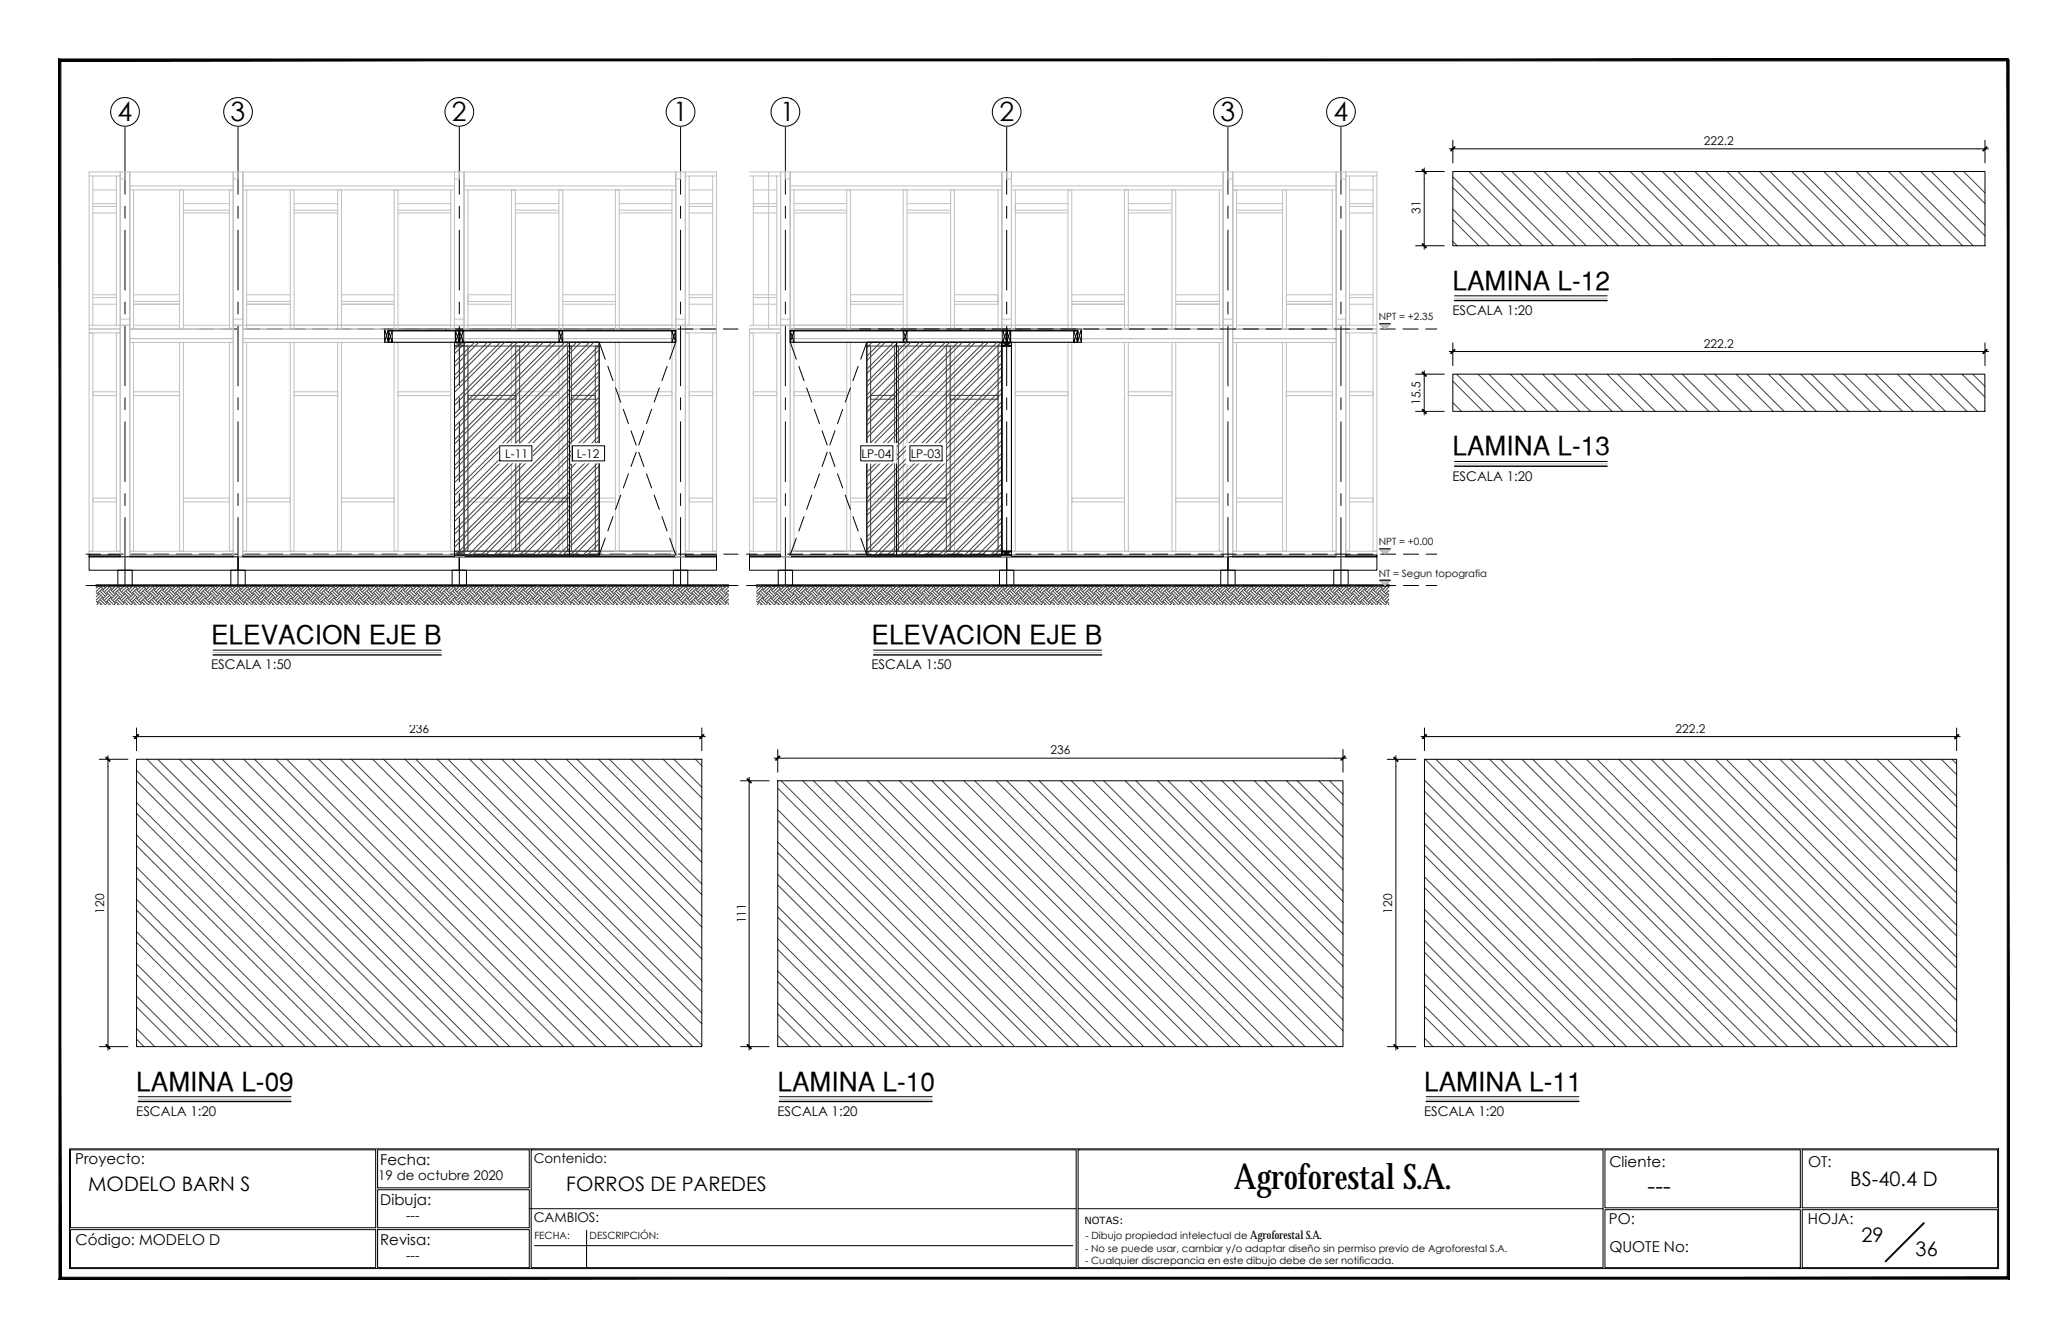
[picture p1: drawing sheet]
<svg xmlns="http://www.w3.org/2000/svg" width="432mm" height="279mm" viewBox="0 0 432 279" stroke-linecap="round" stroke-linejoin="round" font-family="sans-serif">
<defs><g id="words">
<text font-size="7.4" x="257.6" y="248.3">Agroforestal S.A.</text>
<g font-size="5.6">
<text x="24.6" y="25.2">4</text>
<text x="48.2" y="25.2">3</text>
<text x="94.4" y="25.2">2</text>
<text x="140.6" y="25.2">1</text>
<text x="162.9" y="25.2">1</text>
<text x="208.7" y="25.2">2</text>
<text x="254.9" y="25.2">3</text>
<text x="278.5" y="25.2">4</text>
</g>
<g font-size="5.5">
<text x="303.3" y="60.5">LAMINA L-12</text>
<text x="303.3" y="95.1">LAMINA L-13</text>
<text x="44.1" y="134.5">ELEVACION EJE B</text>
<text x="182" y="134.5">ELEVACION EJE B</text>
<text x="28.4" y="227.7">LAMINA L-09</text>
<text x="162.3" y="227.7">LAMINA L-10</text>
<text x="297.4" y="227.7">LAMINA L-11</text>
</g>
<text font-size="4.9" x="344" y="249.2">---</text>
<g font-size="4.2">
<text x="18.4" y="248.8">MODELO BARN S</text>
<text x="118.2" y="248.6">FORROS DE PAREDES</text>
<text x="386.3" y="247.7">BS-40.4 D</text>
<text x="388.7" y="259.4">29</text>
<text x="400" y="262.3">36</text>
</g>
<g font-size="3.1">
<text x="15.7" y="243.2">Proyecto:</text>
<text x="79.4" y="243.2">Fecha:</text>
<text x="336.1" y="243.7">Cliente:</text>
<text x="377.6" y="243.6">OT:</text>
<text x="79.4" y="251.6">Dibuja:</text>
<text x="336" y="255.5">PO:</text>
<text x="377.5" y="255.5">HOJA:</text>
<text x="15.8" y="260">Código: MODELO D</text>
<text x="79.4" y="260.1">Revisa:</text>
<text x="336" y="261.5">QUOTE No:</text>
</g>
<g font-size="2.8">
<text x="303.3" y="65.8">ESCALA 1:20</text>
<text x="303.3" y="100.4">ESCALA 1:20</text>
<text x="44.1" y="139.8">ESCALA 1:50</text>
<text x="182" y="139.8">ESCALA 1:50</text>
<text x="28.4" y="233">ESCALA 1:20</text>
<text x="162.3" y="233">ESCALA 1:20</text>
<text x="297.4" y="233">ESCALA 1:20</text>
<text x="111.4" y="242.9">Contenido:</text>
<text x="79" y="246.5">19 de octubre 2020</text>
<text x="84.8" y="254.8">---</text>
<text x="111.4" y="255.3">CAMBIOS:</text>
<text x="84.8" y="263.1">---</text>
</g>
<g font-size="2.5">
<text x="355.8" y="30.3">222.2</text>
<text x="296.6" y="44.7" transform="rotate(-90 296.6 44.7)">31</text>
<text x="355.8" y="72.6">222.2</text>
<text x="296.6" y="84.6" transform="rotate(-90 296.6 84.6)">15.5</text>
<text x="105.5" y="95.6">L-11</text>
<text x="120.4" y="95.6">L-12</text>
<text x="179.9" y="95.6">LP-04</text>
<text x="190.2" y="95.6">LP-03</text>
<text x="85.5" y="153">236</text>
<text x="349.9" y="153.1">222.2</text>
<text x="219.3" y="157.5">236</text>
<text x="21.8" y="190.8" transform="rotate(-90 21.8 190.8)">120</text>
<text x="290.7" y="190.8" transform="rotate(-90 290.7 190.8)">120</text>
<text x="155.7" y="192.8" transform="rotate(-90 155.7 192.8)">111</text>
</g>
<text font-size="2.4" x="261.1" y="258.8">Agroforestal S.A.</text>
<g font-size="2.1">
<text x="287.9" y="66.9">NPT = +2.35</text>
<text x="287.9" y="113.9">NPT = +0.00</text>
<text x="287.9" y="120.4">NT = Segun topografia</text>
<text x="226.4" y="255.5">NOTAS:</text>
<text x="111.6" y="258.8">FECHA:</text>
<text x="123.1" y="258.8">DESCRIPCIÓN:</text>
<text x="226.6" y="261.4">- No se puede usar, cambiar y/o adaptar diseño sin permiso previo de Agroforestal S.A.</text>
<text x="226.6" y="263.9">- Cualquier discrepancia en este dibujo debe de ser notificada.</text>
<text x="226.6" y="258.8">- Dibujo propiedad intelectual de</text>
</g>
</g></defs>
<!-- layer: TEXTOS TITULOS -->
<path d="M303.7 61.8h31.9M303.7 96.4h31.9M44.5 135.8h47.6M182.4 135.8h47.6M28.9 229h31.8M162.8 229h31.8M297.8 229h31.9" fill="none" stroke="#000" stroke-width=".21"/>
<path d="M303.7 62.8h31.9M303.7 97.4h31.9M44.5 136.8h47.6M182.4 136.8h47.6M28.9 230h31.8M162.8 230h31.8M297.8 230h31.9" fill="none" stroke="#000" stroke-width=".3"/>
<path d="M303.7 62.3h31.9M303.7 96.9h31.9M44.5 136.3h47.6M182.4 136.3h47.6M28.9 229.5h31.8M162.8 229.5h31.8M297.8 229.5h31.9" fill="none" stroke="#c0c0c0" stroke-width=".21"/>
<!-- layer: 0 -->
<path d="M20.1 122.3h132M158 122.3h132" fill="none" stroke="#000" stroke-width=".5"/>
<g fill="none" stroke="#404040" stroke-width=".21">
<path d="M303.4 39.2l12.1 12.1M303.4 36.9l14.3 14.4M306.7 35.8l15.5 15.5M309 35.8l15.5 15.5M313.5 35.8l15.5 15.5M315.7 35.8l15.5 15.5M320.2 35.8l15.5 15.5M322.4 35.8l15.5 15.5M326.9 35.8l15.5 15.5M329.2 35.8l15.5 15.5M333.7 35.8l15.5 15.5M335.9 35.8l15.5 15.5"/>
<path d="M340.4 35.8l15.5 15.5M342.6 35.8l15.6 15.5M347.1 35.8l15.5 15.5M349.4 35.8l15.5 15.5M353.9 35.8l15.5 15.5M356.1 35.8l15.5 15.5M360.6 35.8l15.5 15.5M362.8 35.8l15.6 15.5M367.3 35.8l15.5 15.5M369.6 35.8l15.5 15.5M374.1 35.8l15.5 15.5M376.3 35.8l15.5 15.5"/>
<path d="M380.8 35.8l15.5 15.5M383.1 35.8l15.5 15.5M387.6 35.8l15.5 15.5M389.8 35.8l15.5 15.5M394.3 35.8l15.5 15.5M396.5 35.8l15.5 15.5M401 35.8l13.5 13.5M403.3 35.8l11.2 11.2M407.8 35.8l6.7 6.7M410 35.8l4.5 4.5M303.4 45.9l5.3 5.4M303.4 50.4l.9 .9"/>
<path d="M303.4 43.7l7.6 7.6M94.9 71.5h2v.8h-2v-.8l2 .8M96.4 71.5l-1.5 1.5M96.9 72.3h.8v42.8h-.8zM96.9 71.5h28.2v.8h-28.2zM96.9 71.5l-2 .8M97.3 71.5l-2.4 2.4M99.1 71.5l-4.2 4.1M100 71.5l-5.1 5M101.8 71.5l-6.9 6.8M102.7 71.5l-7.8 7.7M104.5 71.5l-9.6 9.5"/>
<path d="M105.4 71.5l-10.5 10.4M107.2 71.5l-12.3 12.2M107.7 72.3h.8v42.8h-.8zM108.1 71.5l-13.2 13.1M109.9 71.5l-15 14.9M110.8 71.5l-15.9 15.8M112.6 71.5l-17.7 17.6M113.5 71.5l-18.6 18.5M115.3 71.5l-20.4 20.3M116.2 71.5l-21.3 21.2M118 71.5l-23.1 23M118.5 72.3h.8v42.8h-.8z"/>
<path d="M118.8 71.5l-23.9 23.9M118.9 73.2l-24 24M118.9 78.6l-24 24M118.9 75.9l-24 24M118.9 74.1l-24 24M118.9 76.8l-24 24M118.9 79.5l-24 24M120.4 71.5l-1.5 1.5M121.3 71.5l-2.4 2.4M123.1 71.5l-4.2 4.1M124 71.5l-5.1 5M124.3 72.3h.8v42.8h-.8z"/>
<path d="M125.1 73l-6.2 6.2M125.1 72.1l-6.2 6.2M125.1 74.8l-6.2 6.2M125.1 77.5l-6.2 6.2M125.1 75.7l-6.2 6.2M125.1 78.4l-6.2 6.2M181 71.5h28.2v.8h-28.2zM181 72.3h.8v42.8h-.8zM181.2 71.5l-.2 .2M182.1 71.5l-1.1 1.1M183.9 71.5l-2.9 2.9M184.8 71.5l-3.8 3.8"/>
<path d="M186.6 71.5l-5.6 5.6M186.8 72.3h.8v42.8h-.8zM187.5 71.5l-6.5 6.5M189.3 71.5l-8.3 8.3M190.2 71.5l-9.2 9.2M192 71.5l-11 11M192.9 71.5l-11.9 11.9M194.7 71.5l-13.7 13.7M195.6 71.5l-14.6 14.6M197.4 71.5l-16.4 16.4M197.6 72.3h.8v42.8h-.8zM198.3 71.5l-17.3 17.3"/>
<path d="M200.1 71.5l-19.1 19.1M201 71.5l-20 20M202.8 71.5l-21.8 21.7M203.7 71.5l-22.7 22.6M205.5 71.5l-24.5 24.4M206.4 71.5l-25.4 25.3M208.2 71.5l-27.2 27.1M208.4 72.3h.8v42.8h-.8zM209.1 71.5l-28.1 28M209.2 71.5l2 .8M209.2 73.1l-28.2 28.2M209.2 75.8l-28.2 28.2"/>
<path d="M209.2 78.5l-28.2 28.2M209.2 74l-28.2 28.2M209.2 76.7l-28.2 28.2M209.2 79.4l-28.2 28.2M211.2 71.5h-2v.8h2v-.8l-2 .8M303.4 79.6l6.3 6.3M304.1 78.1l7.8 7.8M308.6 78.1l7.8 7.8M310.9 78.1l7.7 7.8M315.4 78.1l7.7 7.8M317.6 78.1l7.8 7.8M322.1 78.1l7.8 7.8"/>
<path d="M324.3 78.1l7.8 7.8M328.8 78.1l7.8 7.8M331.1 78.1l7.7 7.8M335.6 78.1l7.7 7.8M337.8 78.1l7.8 7.8M342.3 78.1l7.8 7.8M344.6 78.1l7.7 7.8M349 78.1l7.8 7.8M351.3 78.1l7.8 7.8M355.8 78.1l7.7 7.8M358 78.1l7.8 7.8M362.5 78.1l7.8 7.8"/>
<path d="M364.8 78.1l7.7 7.8M369.3 78.1l7.7 7.8M371.5 78.1l7.8 7.8M376 78.1l7.8 7.8M378.2 78.1l7.8 7.8M382.7 78.1l7.8 7.8M385 78.1l7.7 7.8M389.5 78.1l7.7 7.8M391.7 78.1l7.8 7.8M396.2 78.1l7.8 7.8M398.4 78.1l7.8 7.8M402.9 78.1l7.8 7.8"/>
<path d="M405.2 78.1l7.7 7.8M409.7 78.1l4.7 4.8M411.9 78.1l2.5 2.6M97.7 82.6h10v.8h-10zM118.9 82.2l-24 24M118.9 84l-24 24M118.9 87.6l-24 24M118.9 89.4l-24 24M118.9 93l-23 22.9M118.9 94.8l-21.2 21.1M118.9 98.4l-17.6 17.5M118.9 81.3l-24 24"/>
<path d="M118.9 86.7l-24 24M118.9 92.1l-23.8 23.8M118.9 97.5l-18.5 18.4M118.9 84.9l-24 24M118.9 90.3l-24 24M118.9 95.7l-20.3 20.2M119.3 82.6h5v.8h-5zM125.1 83.8l-6.2 6.2M125.1 89.2l-6.2 6.2M125.1 94.6l-6.2 6.2M125.1 100l-6.2 6.2M125.1 80.2l-6.2 6.2"/>
<path d="M125.1 82.9l-6.2 6.2M125.1 85.6l-6.2 6.2M125.1 88.3l-6.2 6.2M125.1 91l-6.2 6.2M125.1 93.7l-6.2 6.2M125.1 96.4l-6.2 6.2M125.1 99.1l-6.2 6.2M125.1 81.1l-6.2 6.2M125.1 86.5l-6.2 6.2M125.1 91.9l-6.2 6.2M125.1 97.3l-6.2 6.2M181.8 82.6h5v.8h-5z"/>
<path d="M198.4 82.6h10v.8h-10zM209.2 81.2l-28.2 28.2M209.2 83.9l-28.2 28.2M209.2 86.6l-28.2 28.2M209.2 89.3l-26.6 26.6M209.2 92l-23.9 23.9M209.2 94.7l-21.2 21.2M209.2 97.4l-18.5 18.5M209.2 82.1l-28.2 28.2M209.2 84.8l-28.2 28.2M209.2 87.5l-28.2 28.2M209.2 90.2l-25.7 25.7"/>
<path d="M209.2 92.9l-23 23M209.2 95.6l-20.3 20.3M209.2 98.3l-17.6 17.6M303.4 84.1l1.8 1.8M94.9 115.1v-42.8h2v42.8h-2v.8h2v-.8h-2l2 .8M96.9 115.1h28.2v.8h-28.2zM96.9 115.1l-2 .8M108.5 104h10v.8h-10zM118.9 100.2l-15.8 15.7M118.9 103.7l-12.2 12.2M118.9 105.5l-10.4 10.4M118.9 109.1l-6.8 6.8"/>
<path d="M118.9 110.9l-5 5M118.9 102.8l-13.1 13.1M118.9 108.2l-7.7 7.7M118.9 113.6l-2.3 2.3M118.9 101l-14.9 14.9M118.9 106.4l-9.5 9.5M118.9 111.8l-4.1 4.1M118.9 114.5l-1.4 1.4M125.1 101.8l-6.2 6.2M125.1 105.4l-6.2 6.2M125.1 107.2l-6.2 6.2M125.1 110.8l-5.1 5.1"/>
<path d="M125.1 112.6l-3.3 3.3M125.1 104.5l-6.2 6.2M125.1 109.9l-6 6M125.1 115.3l-.7 .6M125.1 102.7l-6.2 6.2M125.1 108.1l-6.2 6.2M125.1 113.5l-2.4 2.4M181 115.1h28.2v.8h-28.2zM187.6 104h10v.8h-10zM209.2 115.1l2 .8M209.2 100.1l-15.9 15.8M209.2 102.8l-13.2 13.1"/>
<path d="M209.2 105.5l-10.5 10.4M209.2 108.2l-7.8 7.7M209.2 110.8l-5.1 5.1M209.2 113.5l-2.4 2.4M209.2 101l-15 14.9M209.2 103.7l-12.3 12.2M209.2 106.4l-9.6 9.5M209.2 109.1l-6.9 6.8M209.2 111.7l-4.2 4.2M209.2 114.4l-1.5 1.5M211.2 115.1v-42.8h-2v42.8h2v.8h-2v-.8h2l-2 .8M20.1 125.6l.3 .3"/>
<path d="M20.1 123.8l.3 .3M20.4 122.3h.1M20.6 122.3l-.5 .5M20.6 124.1l-.5 .5M20.6 125.9l-.4 .4M20.6 125.6l.7 .7M20.6 123.8l.9 .9M20.9 122.3l.6 .7M21 122.6l-.9 .9M21 124.4l-.9 .9M21 126.2l-.1 .1M21 125.3l.9 .9"/>
<path d="M21 123.5l.9 .9M21.3 123l-.9 .8M21.3 124.7l-.9 .9M21.3 125l.9 .9M21.3 123.2l.9 .9M21.5 122.3l.4 .3M22.2 122.3h.1M22.4 122.3l-.9 .9M22.4 124.1l-.9 .9M22.4 125.9l-.4 .4M22.4 125.6l.7 .7M22.4 123.8l.9 .9"/>
<path d="M22.7 122.3l.6 .7M22.8 122.6l-.9 .9M22.8 124.4l-.9 .9M22.8 126.2l-.1 .1M22.8 125.3l.9 .9M22.8 123.5l.9 .9M23.1 123l-.9 .8M23.1 124.7l-.9 .9M23.1 125l.9 .9M23.1 123.2l.9 .9M23.3 122.3l.4 .3M24 122.3h.1"/>
<path d="M24.2 122.3l-.9 .9M24.2 124.1l-.9 .9M24.2 125.9l-.4 .4M24.2 125.6l.7 .7M24.2 123.8l.9 .9M24.4 122.3l.7 .7M24.6 122.6l-.9 .9M24.6 124.4l-.9 .9M24.6 126.2l-.1 .1M24.6 125.3l.9 .9M24.6 123.5l.9 .9M24.9 123l-.9 .8"/>
<path d="M24.9 124.7l-.9 .9M24.9 125l.9 .9M24.9 123.2l.9 .9M25.1 122.3l.4 .3M25.8 122.3h.1M26 122.3l-.9 .9M26 124.1l-.9 .9M26 125.9l-.4 .4M26 125.6l.7 .7M26 123.8l.9 .9M26.2 122.3l.7 .7M26.4 122.6l-.9 .9"/>
<path d="M26.4 124.4l-.9 .9M26.4 126.2l-.1 .1M26.4 125.3l.9 .9M26.4 123.5l.9 .9M26.7 123l-.9 .8M26.7 124.7l-.9 .9M26.7 125l.9 .9M26.7 123.2l.9 .9M26.9 122.3l.4 .3M27.6 122.3h.1M27.8 122.3l-.9 .9M27.8 124.1l-.9 .9"/>
<path d="M27.8 125.9l-.4 .4M27.8 125.6l.6 .7M27.8 123.8l.9 .9M28 122.3l.7 .7M28.2 122.6l-.9 .9M28.2 124.4l-.9 .9M28.2 126.2l-.1 .1M28.2 125.3l.9 .9M28.2 123.5l.9 .9M28.5 123l-.9 .8M28.5 124.7l-.9 .9M28.5 125l.9 .9"/>
<path d="M28.5 123.2l.9 .9M28.7 122.3l.4 .3M29.4 122.3h.1M29.6 122.3l-.9 .9M29.6 124.1l-.9 .9M29.6 125.9l-.4 .4M29.6 125.6l.6 .7M29.6 123.8l.9 .9M29.8 122.3l.7 .7M30 122.6l-.9 .9M30 124.4l-.9 .9M30 126.2l-.1 .1"/>
<path d="M30 125.3l.9 .9M30 123.5l.9 .9M30.3 123l-.9 .8M30.3 124.7l-.9 .9M30.3 125l.9 .9M30.3 123.2l.9 .9M30.5 122.3l.4 .3M31.2 122.3h.1M31.4 122.3l-.9 .9M31.4 124.1l-.9 .9M31.4 125.9l-.4 .4M31.4 125.6l.6 .7"/>
<path d="M31.4 123.8l.9 .9M31.6 122.3l.7 .7M31.8 122.6l-.9 .9M31.8 124.4l-.9 .9M31.8 126.2l-.1 .1M31.8 125.3l.8 .9M31.8 123.5l.8 .9M32.1 123l-.9 .8M32.1 124.7l-.9 .9M32.1 125l.9 .9M32.1 123.2l.9 .9M32.3 122.3l.3 .3"/>
<path d="M33 122.3h.1M33.2 122.3l-.9 .9M33.2 124.1l-.9 .9M33.2 125.9l-.4 .4M33.2 125.6l.6 .7M33.2 123.8l.9 .9M33.4 122.3l.7 .7M33.5 122.6l-.9 .9M33.5 124.4l-.9 .9M33.5 126.2v.1M33.5 125.3l.9 .9M33.5 123.5l.9 .9"/>
<path d="M33.9 123l-.9 .8M33.9 124.7l-.9 .9M33.9 125l.9 .9M33.9 123.2l.9 .9M34.1 122.3l.3 .3M34.8 122.3h.1M35 122.3l-.9 .9M35 124.1l-.9 .9M35 125.9l-.4 .4M35 125.6l.6 .7M35 123.8l.9 .9M35.2 122.3l.7 .7"/>
<path d="M35.3 122.6l-.9 .9M35.3 124.4l-.9 .9M35.3 126.2v.1M35.3 125.3l.9 .9M35.3 123.5l.9 .9M35.7 123l-.9 .8M35.7 124.7l-.9 .9M35.7 125l.9 .9M35.7 123.2l.9 .9M35.9 122.3l.3 .3M36.6 122.3h.1M36.8 122.3l-.9 .9"/>
<path d="M36.8 124.1l-.9 .9M36.8 125.9l-.4 .4M36.8 125.6l.6 .7M36.8 123.8l.9 .9M37 122.3l.7 .7M37.1 122.6l-.9 .9M37.1 124.4l-.9 .9M37.1 126.2v.1M37.1 125.3l.9 .9M37.1 123.5l.9 .9M37.5 123l-.9 .8M37.5 124.7l-.9 .9"/>
<path d="M37.5 125l.9 .9M37.5 123.2l.9 .9M37.7 122.3l.3 .3M38.4 122.3h.1M38.6 122.3l-.9 .9M38.6 124.1l-.9 .9M38.6 125.9l-.4 .4M38.6 125.6l.6 .7M38.6 123.8l.9 .9M38.8 122.3l.7 .7M38.9 122.6l-.9 .9M38.9 124.4l-.9 .9"/>
<path d="M38.9 126.2v.1M38.9 125.3l.9 .9M38.9 123.5l.9 .9M39.3 123l-.9 .8M39.3 124.7l-.9 .9M39.3 125l.9 .9M39.3 123.2l.9 .9M39.5 122.3l.3 .3M40.2 122.3h.1M40.4 122.3l-.9 .9M40.4 124.1l-.9 .9M40.4 125.9l-.4 .4"/>
<path d="M40.4 125.6l.6 .7M40.4 123.8l.9 .9M40.6 122.3l.7 .7M40.7 122.6l-.9 .9M40.7 124.4l-.9 .9M40.7 126.2v.1M40.7 125.3l.9 .9M40.7 123.5l.9 .9M41.1 123l-.9 .8M41.1 124.7l-.9 .9M41.1 125l.9 .9M41.1 123.2l.9 .9"/>
<path d="M41.3 122.3l.3 .3M42 122.3h.1M42.2 122.3l-.9 .9M42.2 124.1l-.9 .9M42.2 125.9l-.4 .4M42.2 125.6l.6 .7M42.2 123.8l.9 .9M42.4 122.3l.7 .7M42.5 122.6l-.9 .9M42.5 124.4l-.9 .9M42.5 126.2v.1M42.5 125.3l.9 .9"/>
<path d="M42.5 123.5l.9 .9M42.9 123l-.9 .8M42.9 124.7l-.9 .9M42.9 125l.9 .9M42.9 123.2l.9 .9M43.1 122.3l.3 .3M43.8 122.3h.1M44 122.3l-.9 .9M44 124.1l-.9 .9M44 125.9l-.4 .4M44 125.6l.6 .7M44 123.8l.9 .9"/>
<path d="M44.2 122.3l.7 .7M44.3 122.6l-.9 .9M44.3 124.4l-.9 .9M44.3 126.2v.1M44.3 125.3l.9 .9M44.3 123.5l.9 .9M44.7 123l-.9 .8M44.7 124.7l-.9 .9M44.7 125l.9 .9M44.7 123.2l.9 .9M44.9 122.3l.3 .3M45.6 122.3h.1"/>
<path d="M45.8 122.3l-.9 .9M45.8 124.1l-.9 .9M45.8 125.9l-.4 .4M45.8 125.6l.6 .7M45.8 123.8l.9 .9M46 122.3l.7 .7M46.1 122.6l-.9 .9M46.1 124.4l-.9 .9M46.1 126.2v.1M46.1 125.3l.9 .9M46.1 123.5l.9 .9M46.5 123l-.9 .8"/>
<path d="M46.5 124.7l-.9 .9M46.5 125l.9 .9M46.5 123.2l.9 .9M46.7 122.3l.3 .3M47.3 122.3h.1M47.6 122.3l-.9 .9M47.6 124.1l-.9 .9M47.6 125.9l-.4 .4M47.6 125.6l.6 .7M47.6 123.8l.9 .9M47.8 122.3l.7 .7M47.9 122.6l-.9 .9"/>
<path d="M47.9 124.4l-.9 .9M47.9 126.2l-.1 .1M47.9 125.3l.9 .9M47.9 123.5l.9 .9M48.2 123l-.8 .8M48.2 124.7l-.8 .9M48.2 125l.9 .9M48.2 123.2l.9 .9M48.5 122.3l.3 .3M49.1 122.3h.1M49.4 122.3l-.9 .9M49.4 124.1l-.9 .9"/>
<path d="M49.4 125.9l-.4 .4M49.4 125.6l.6 .7M49.4 123.8l.9 .9M49.6 122.3l.7 .7M49.7 122.6l-.9 .9M49.7 124.4l-.9 .9M49.7 126.2l-.1 .1M49.7 125.3l.9 .9M49.7 123.5l.9 .9M50 123l-.9 .8M50 124.7l-.9 .9M50 125l.9 .9"/>
<path d="M50 123.2l.9 .9M50.3 122.3l.3 .3M50.9 122.3h.1M51.2 122.3l-.9 .9M51.2 124.1l-.9 .9M51.2 125.9l-.4 .4M51.2 125.6l.6 .7M51.2 123.8l.9 .9M51.4 122.3l.7 .7M51.5 122.6l-.9 .9M51.5 124.4l-.9 .9M51.5 126.2l-.1 .1"/>
<path d="M51.5 125.3l.9 .9M51.5 123.5l.9 .9M51.8 123l-.9 .8M51.8 124.7l-.9 .9M51.8 125l.9 .9M51.8 123.2l.9 .9M52.1 122.3l.3 .3M52.7 122.3h.1M53 122.3l-.9 .9M53 124.1l-.9 .9M53 125.9l-.4 .4M53 125.6l.6 .7"/>
<path d="M53 123.8l.9 .9M53.2 122.3l.7 .7M53.3 122.6l-.9 .9M53.3 124.4l-.9 .9M53.3 126.2l-.1 .1M53.3 125.3l.9 .9M53.3 123.5l.9 .9M53.6 123l-.9 .8M53.6 124.7l-.9 .9M53.6 125l.9 .9M53.6 123.2l.9 .9M53.9 122.3l.3 .3"/>
<path d="M54.5 122.3h.1M54.8 122.3l-.9 .9M54.8 124.1l-.9 .9M54.8 125.9l-.4 .4M54.8 125.6l.6 .7M54.8 123.8l.9 .9M55 122.3l.7 .7M55.1 122.6l-.9 .9M55.1 124.4l-.9 .9M55.1 126.2l-.1 .1M55.1 125.3l.9 .9M55.1 123.5l.9 .9"/>
<path d="M55.4 123l-.9 .8M55.4 124.7l-.9 .9M55.4 125l.9 .9M55.4 123.2l.9 .9M55.7 122.3l.3 .3M56.3 122.3h.1M56.6 122.3l-.9 .9M56.6 124.1l-.9 .9M56.6 125.9l-.4 .4M56.6 125.6l.6 .7M56.6 123.8l.9 .9M56.8 122.3l.7 .7"/>
<path d="M56.9 122.6l-.9 .9M56.9 124.4l-.9 .9M56.9 126.2l-.1 .1M56.9 125.3l.9 .9M56.9 123.5l.9 .9M57.2 123l-.9 .8M57.2 124.7l-.9 .9M57.2 125l.9 .9M57.2 123.2l.9 .9M57.5 122.3l.3 .3M58.1 122.3h.1M58.4 122.3l-.9 .9"/>
<path d="M58.4 124.1l-.9 .9M58.4 125.9l-.4 .4M58.4 125.6l.6 .7M58.4 123.8l.9 .9M58.6 122.3l.7 .7M58.7 122.6l-.9 .9M58.7 124.4l-.9 .9M58.7 126.2l-.1 .1M58.7 125.3l.9 .9M58.7 123.5l.9 .9M59 123l-.9 .8M59 124.7l-.9 .9"/>
<path d="M59 125l.9 .9M59 123.2l.9 .9M59.2 122.3l.4 .3M59.9 122.3h.1M60.2 122.3l-.9 .9M60.2 124.1l-.9 .9M60.2 125.9l-.4 .4M60.2 125.6l.6 .7M60.2 123.8l.9 .9M60.4 122.3l.7 .7M60.5 122.6l-.9 .9M60.5 124.4l-.9 .9"/>
<path d="M60.5 126.2l-.1 .1M60.5 125.3l.9 .9M60.5 123.5l.9 .9M60.8 123l-.9 .8M60.8 124.7l-.9 .9M60.8 125l.9 .9M60.8 123.2l.9 .9M61 122.3l.4 .3M61.7 122.3h.1M61.9 122.3l-.8 .9M61.9 124.1l-.8 .9M61.9 125.9l-.4 .4"/>
<path d="M61.9 125.6l.7 .7M61.9 123.8l.9 .9M62.2 122.3l.6 .7M62.3 122.6l-.9 .9M62.3 124.4l-.9 .9M62.3 126.2l-.1 .1M62.3 125.3l.9 .9M62.3 123.5l.9 .9M62.6 123l-.9 .8M62.6 124.7l-.9 .9M62.6 125l.9 .9M62.6 123.2l.9 .9"/>
<path d="M62.8 122.3l.4 .3M63.5 122.3h.1M63.7 122.3l-.9 .9M63.7 124.1l-.9 .9M63.7 125.9l-.4 .4M63.7 125.6l.7 .7M63.7 123.8l.9 .9M64 122.3l.6 .7M64.1 122.6l-.9 .9M64.1 124.4l-.9 .9M64.1 126.2l-.1 .1M64.1 125.3l.9 .9"/>
<path d="M64.1 123.5l.9 .9M64.4 123l-.9 .8M64.4 124.7l-.9 .9M64.4 125l.9 .9M64.4 123.2l.9 .9M64.6 122.3l.4 .3M65.3 122.3h.1M65.5 122.3l-.9 .9M65.5 124.1l-.9 .9M65.5 125.9l-.4 .4M65.5 125.6l.7 .7M65.5 123.8l.9 .9"/>
<path d="M65.8 122.3l.6 .7M65.9 122.6l-.9 .9M65.9 124.4l-.9 .9M65.9 126.2l-.1 .1M65.9 125.3l.9 .9M65.9 123.5l.9 .9M66.2 123l-.9 .8M66.2 124.7l-.9 .9M66.2 125l.9 .9M66.2 123.2l.9 .9M66.4 122.3l.4 .3M67.1 122.3h.1"/>
<path d="M67.3 122.3l-.9 .9M67.3 124.1l-.9 .9M67.3 125.9l-.4 .4M67.3 125.6l.7 .7M67.3 123.8l.9 .9M67.6 122.3l.6 .7M67.7 122.6l-.9 .9M67.7 124.4l-.9 .9M67.7 126.2l-.1 .1M67.7 125.3l.9 .9M67.7 123.5l.9 .9M68 123l-.9 .8"/>
<path d="M68 124.7l-.9 .9M68 125l.9 .9M68 123.2l.9 .9M68.2 122.3l.4 .3M68.9 122.3h.1M69.1 122.3l-.9 .9M69.1 124.1l-.9 .9M69.1 125.9l-.4 .4M69.1 125.6l.7 .7M69.1 123.8l.9 .9M69.4 122.3l.6 .7M69.5 122.6l-.9 .9"/>
<path d="M69.5 124.4l-.9 .9M69.5 126.2l-.1 .1M69.5 125.3l.9 .9M69.5 123.5l.9 .9M69.8 123l-.9 .8M69.8 124.7l-.9 .9M69.8 125l.9 .9M69.8 123.2l.9 .9M70 122.3l.4 .3M70.7 122.3h.1M70.9 122.3l-.9 .9M70.9 124.1l-.9 .9"/>
<path d="M70.9 125.9l-.4 .4M70.9 125.6l.7 .7M70.9 123.8l.9 .9M71.2 122.3l.6 .7M71.3 122.6l-.9 .9M71.3 124.4l-.9 .9M71.3 126.2l-.1 .1M71.3 125.3l.9 .9M71.3 123.5l.9 .9M71.6 123l-.9 .8M71.6 124.7l-.9 .9M71.6 125l.9 .9"/>
<path d="M71.6 123.2l.9 .9M71.8 122.3l.4 .3M72.5 122.3h.1M72.7 122.3l-.9 .9M72.7 124.1l-.9 .9M72.7 125.9l-.4 .4M72.7 125.6l.7 .7M72.7 123.8l.9 .9M72.9 122.3l.7 .7M73.1 122.6l-.9 .9M73.1 124.4l-.9 .9M73.1 126.2l-.1 .1"/>
<path d="M73.1 125.3l.9 .9M73.1 123.5l.9 .9M73.4 123l-.9 .8M73.4 124.7l-.9 .9M73.4 125l.9 .9M73.4 123.2l.9 .9M73.6 122.3l.4 .3M74.3 122.3h.1M74.5 122.3l-.9 .9M74.5 124.1l-.9 .9M74.5 125.9l-.4 .4M74.5 125.6l.7 .7"/>
<path d="M74.5 123.8l.9 .9M74.7 122.3l.7 .7M74.9 122.6l-.9 .9M74.9 124.4l-.9 .9M74.9 126.2l-.1 .1M74.9 125.3l.9 .9M74.9 123.5l.9 .9M75.2 123l-.9 .8M75.2 124.7l-.9 .9M75.2 125l.9 .9M75.2 123.2l.9 .9M75.4 122.3l.4 .3"/>
<path d="M76.1 122.3h.1M76.3 122.3l-.9 .9M76.3 124.1l-.9 .9M76.3 125.9l-.4 .4M76.3 125.6l.6 .7M76.3 123.8l.9 .9M76.5 122.3l.7 .7M76.7 122.6l-.9 .9M76.7 124.4l-.9 .9M76.7 126.2l-.1 .1M76.7 125.3l.9 .9M76.7 123.5l.9 .9"/>
<path d="M77 123l-.9 .8M77 124.7l-.9 .9M77 125l.9 .9M77 123.2l.9 .9M77.2 122.3l.4 .3M77.9 122.3h.1M78.1 122.3l-.9 .9M78.1 124.1l-.9 .9M78.1 125.9l-.4 .4M78.1 125.6l.6 .7M78.1 123.8l.9 .9M78.3 122.3l.7 .7"/>
<path d="M78.5 122.6l-.9 .9M78.5 124.4l-.9 .9M78.5 126.2l-.1 .1M78.5 125.3l.8 .9M78.5 123.5l.8 .9M78.8 123l-.9 .8M78.8 124.7l-.9 .9M78.8 125l.9 .9M78.8 123.2l.9 .9M79 122.3l.3 .3M79.7 122.3h.1M79.9 122.3l-.9 .9"/>
<path d="M79.9 124.1l-.9 .9M79.9 125.9l-.4 .4M79.9 125.6l.6 .7M79.9 123.8l.9 .9M80.1 122.3l.7 .7M80.2 122.6l-.9 .9M80.2 124.4l-.9 .9M80.2 126.2v.1M80.2 125.3l.9 .9M80.2 123.5l.9 .9M80.6 123l-.9 .8M80.6 124.7l-.9 .9"/>
<path d="M80.6 125l.9 .9M80.6 123.2l.9 .9M80.8 122.3l.3 .3M81.5 122.3h.1M81.7 122.3l-.9 .9M81.7 124.1l-.9 .9M81.7 125.9l-.4 .4M81.7 125.6l.6 .7M81.7 123.8l.9 .9M81.9 122.3l.7 .7M82 122.6l-.9 .9M82 124.4l-.9 .9"/>
<path d="M82 126.2v.1M82 125.3l.9 .9M82 123.5l.9 .9M82.4 123l-.9 .8M82.4 124.7l-.9 .9M82.4 125l.9 .9M82.4 123.2l.9 .9M82.6 122.3l.3 .3M83.3 122.3h.1M83.5 122.3l-.9 .9M83.5 124.1l-.9 .9M83.5 125.9l-.4 .4"/>
<path d="M83.5 125.6l.6 .7M83.5 123.8l.9 .9M83.7 122.3l.7 .7M83.8 122.6l-.9 .9M83.8 124.4l-.9 .9M83.8 126.2v.1M83.8 125.3l.9 .9M83.8 123.5l.9 .9M84.2 123l-.9 .8M84.2 124.7l-.9 .9M84.2 125l.9 .9M84.2 123.2l.9 .9"/>
<path d="M84.4 122.3l.3 .3M85.1 122.3h.1M85.3 122.3l-.9 .9M85.3 124.1l-.9 .9M85.3 125.9l-.4 .4M85.3 125.6l.6 .7M85.3 123.8l.9 .9M85.5 122.3l.7 .7M85.6 122.6l-.9 .9M85.6 124.4l-.9 .9M85.6 126.2v.1M85.6 125.3l.9 .9"/>
<path d="M85.6 123.5l.9 .9M86 123l-.9 .8M86 124.7l-.9 .9M86 125l.9 .9M86 123.2l.9 .9M86.2 122.3l.3 .3M86.9 122.3h.1M87.1 122.3l-.9 .9M87.1 124.1l-.9 .9M87.1 125.9l-.4 .4M87.1 125.6l.6 .7M87.1 123.8l.9 .9"/>
<path d="M87.3 122.3l.7 .7M87.4 122.6l-.9 .9M87.4 124.4l-.9 .9M87.4 126.2v.1M87.4 125.3l.9 .9M87.4 123.5l.9 .9M87.8 123l-.9 .8M87.8 124.7l-.9 .9M87.8 125l.9 .9M87.8 123.2l.9 .9M88 122.3l.3 .3M88.7 122.3h.1"/>
<path d="M88.9 122.3l-.9 .9M88.9 124.1l-.9 .9M88.9 125.9l-.4 .4M88.9 125.6l.6 .7M88.9 123.8l.9 .9M89.1 122.3l.7 .7M89.2 122.6l-.9 .9M89.2 124.4l-.9 .9M89.2 126.2v.1M89.2 125.3l.9 .9M89.2 123.5l.9 .9M89.6 123l-.9 .8"/>
<path d="M89.6 124.7l-.9 .9M89.6 125l.9 .9M89.6 123.2l.9 .9M89.8 122.3l.3 .3M90.5 122.3h.1M90.7 122.3l-.9 .9M90.7 124.1l-.9 .9M90.7 125.9l-.4 .4M90.7 125.6l.6 .7M90.7 123.8l.9 .9M90.9 122.3l.7 .7M91 122.6l-.9 .9"/>
<path d="M91 124.4l-.9 .9M91 126.2v.1M91 125.3l.9 .9M91 123.5l.9 .9M91.4 123l-.9 .8M91.4 124.7l-.9 .9M91.4 125l.9 .9M91.4 123.2l.9 .9M91.6 122.3l.3 .3M92.3 122.3h.1M92.5 122.3l-.9 .9M92.5 124.1l-.9 .9"/>
<path d="M92.5 125.9l-.4 .4M92.5 125.6l.6 .7M92.5 123.8l.9 .9M92.7 122.3l.7 .7M92.8 122.6l-.9 .9M92.8 124.4l-.9 .9M92.8 126.2v.1M92.8 125.3l.9 .9M92.8 123.5l.9 .9M93.2 123l-.9 .8M93.2 124.7l-.9 .9M93.2 125l.9 .9"/>
<path d="M93.2 123.2l.9 .9M93.4 122.3l.3 .3M94 122.3h.1M94.3 122.3l-.9 .9M94.3 124.1l-.9 .9M94.3 125.9l-.4 .4M94.3 125.6l.6 .7M94.3 123.8l.9 .9M94.5 122.3l.7 .7M94.6 122.6l-.9 .9M94.6 124.4l-.9 .9M94.6 126.2v.1"/>
<path d="M94.6 125.3l.9 .9M94.6 123.5l.9 .9M95 123l-.9 .8M95 124.7l-.9 .9M95 125l.9 .9M95 123.2l.9 .9M95.2 122.3l.3 .3M95.8 122.3h.1M96.1 122.3l-.9 .9M96.1 124.1l-.9 .9M96.1 125.9l-.4 .4M96.1 125.6l.6 .7"/>
<path d="M96.1 123.8l.9 .9M96.3 122.3l.7 .7M96.4 122.6l-.9 .9M96.4 124.4l-.9 .9M96.4 126.2l-.1 .1M96.4 125.3l.9 .9M96.4 123.5l.9 .9M96.7 123l-.8 .8M96.7 124.7l-.8 .9M96.7 125l.9 .9M96.7 123.2l.9 .9M97 122.3l.3 .3"/>
<path d="M97.6 122.3h.1M97.9 122.3l-.9 .9M97.9 124.1l-.9 .9M97.9 125.9l-.4 .4M97.9 125.6l.6 .7M97.9 123.8l.9 .9M98.1 122.3l.7 .7M98.2 122.6l-.9 .9M98.2 124.4l-.9 .9M98.2 126.2l-.1 .1M98.2 125.3l.9 .9M98.2 123.5l.9 .9"/>
<path d="M98.5 123l-.9 .8M98.5 124.7l-.9 .9M98.5 125l.9 .9M98.5 123.2l.9 .9M98.8 122.3l.3 .3M99.4 122.3h.1M99.7 122.3l-.9 .9M99.7 124.1l-.9 .9M99.7 125.9l-.4 .4M99.7 125.6l.6 .7M99.7 123.8l.9 .9M99.9 122.3l.7 .7"/>
<path d="M100 122.6l-.9 .9M100 124.4l-.9 .9M100 126.2l-.1 .1M100 125.3l.9 .9M100 123.5l.9 .9M100.3 123l-.9 .8M100.3 124.7l-.9 .9M100.3 125l.9 .9M100.3 123.2l.9 .9M100.6 122.3l.3 .3M101.2 122.3h.1M101.5 122.3l-.9 .9"/>
<path d="M101.5 124.1l-.9 .9M101.5 125.9l-.4 .4M101.5 125.6l.6 .7M101.5 123.8l.9 .9M101.7 122.3l.7 .7M101.8 122.6l-.9 .9M101.8 124.4l-.9 .9M101.8 126.2l-.1 .1M101.8 125.3l.9 .9M101.8 123.5l.9 .9M102.1 123l-.9 .8M102.1 124.7l-.9 .9"/>
<path d="M102.1 125l.9 .9M102.1 123.2l.9 .9M102.4 122.3l.3 .3M103 122.3h.1M103.3 122.3l-.9 .9M103.3 124.1l-.9 .9M103.3 125.9l-.4 .4M103.3 125.6l.6 .7M103.3 123.8l.9 .9M103.5 122.3l.7 .7M103.6 122.6l-.9 .9M103.6 124.4l-.9 .9"/>
<path d="M103.6 126.2l-.1 .1M103.6 125.3l.9 .9M103.6 123.5l.9 .9M103.9 123l-.9 .8M103.9 124.7l-.9 .9M103.9 125l.9 .9M103.9 123.2l.9 .9M104.2 122.3l.3 .3M104.8 122.3h.1M105.1 122.3l-.9 .9M105.1 124.1l-.9 .9M105.1 125.9l-.5 .4"/>
<path d="M105.1 125.6l.6 .7M105.1 123.8l.8 .9M105.3 122.3l.6 .7M105.4 122.6l-.9 .9M105.4 124.4l-.9 .9M105.4 126.2l-.1 .1M105.4 125.3l.9 .9M105.4 123.5l.9 .9M105.7 123l-.9 .8M105.7 124.7l-.9 .9M105.7 125l.9 .9M105.7 123.2l.9 .9"/>
<path d="M105.9 122.3l.4 .3M106.6 122.3h.1M106.8 122.3l-.9 .9M106.8 124.1l-.9 .9M106.8 125.9l-.4 .4M106.8 125.6l.7 .7M106.8 123.8l.9 .9M107.1 122.3l.6 .7M107.2 122.6l-.9 .9M107.2 124.4l-.9 .9M107.2 126.2l-.1 .1M107.2 125.3l.9 .9"/>
<path d="M107.2 123.5l.9 .9M107.5 123l-.9 .8M107.5 124.7l-.9 .9M107.5 125l.9 .9M107.5 123.2l.9 .9M107.7 122.3l.4 .3M108.4 122.3h.1M108.6 122.3l-.9 .9M108.6 124.1l-.9 .9M108.6 125.9l-.4 .4M108.6 125.6l.7 .7M108.6 123.8l.9 .9"/>
<path d="M108.9 122.3l.6 .7M109 122.6l-.9 .9M109 124.4l-.9 .9M109 126.2l-.1 .1M109 125.3l.9 .9M109 123.5l.9 .9M109.3 123l-.9 .8M109.3 124.7l-.9 .9M109.3 125l.9 .9M109.3 123.2l.9 .9M109.5 122.3l.4 .3M110.2 122.3h.1"/>
<path d="M110.4 122.3l-.9 .9M110.4 124.1l-.9 .9M110.4 125.9l-.4 .4M110.4 125.6l.7 .7M110.4 123.8l.9 .9M110.7 122.3l.6 .7M110.8 122.6l-.9 .9M110.8 124.4l-.9 .9M110.8 126.2l-.1 .1M110.8 125.3l.9 .9M110.8 123.5l.9 .9M111.1 123l-.9 .8"/>
<path d="M111.1 124.7l-.9 .9M111.1 125l.9 .9M111.1 123.2l.9 .9M111.3 122.3l.4 .3M112 122.3h.1M112.2 122.3l-.9 .9M112.2 124.1l-.9 .9M112.2 125.9l-.4 .4M112.2 125.6l.7 .7M112.2 123.8l.9 .9M112.5 122.3l.6 .7M112.6 122.6l-.9 .9"/>
<path d="M112.6 124.4l-.9 .9M112.6 126.2l-.1 .1M112.6 125.3l.9 .9M112.6 123.5l.9 .9M112.9 123l-.9 .8M112.9 124.7l-.9 .9M112.9 125l.9 .9M112.9 123.2l.9 .9M113.1 122.3l.4 .3M113.8 122.3h.1M114 122.3l-.9 .9M114 124.1l-.9 .9"/>
<path d="M114 125.9l-.4 .4M114 125.6l.7 .7M114 123.8l.9 .9M114.3 122.3l.6 .7M114.4 122.6l-.9 .9M114.4 124.4l-.9 .9M114.4 126.2l-.1 .1M114.4 125.3l.9 .9M114.4 123.5l.9 .9M114.7 123l-.9 .8M114.7 124.7l-.9 .9M114.7 125l.9 .9"/>
<path d="M114.7 123.2l.9 .9M114.9 122.3l.4 .3M115.6 122.3h.1M115.8 122.3l-.9 .9M115.8 124.1l-.9 .9M115.8 125.9l-.4 .4M115.8 125.6l.7 .7M115.8 123.8l.9 .9M116 122.3l.7 .7M116.2 122.6l-.9 .9M116.2 124.4l-.9 .9M116.2 126.2l-.1 .1"/>
<path d="M116.2 125.3l.9 .9M116.2 123.5l.9 .9M116.5 123l-.9 .8M116.5 124.7l-.9 .9M116.5 125l.9 .9M116.5 123.2l.9 .9M116.7 122.3l.4 .3M117.4 122.3h.1M117.6 122.3l-.9 .9M117.6 124.1l-.9 .9M117.6 125.9l-.4 .4M117.6 125.6l.7 .7"/>
<path d="M117.6 123.8l.9 .9M117.8 122.3l.7 .7M118 122.6l-.9 .9M118 124.4l-.9 .9M118 126.2l-.1 .1M118 125.3l.9 .9M118 123.5l.9 .9M118.3 123l-.9 .8M118.3 124.7l-.9 .9M118.3 125l.9 .9M118.3 123.2l.9 .9M118.5 122.3l.4 .3"/>
<path d="M119.2 122.3h.1M119.4 122.3l-.9 .9M119.4 124.1l-.9 .9M119.4 125.9l-.4 .4M119.4 125.6l.6 .7M119.4 123.8l.9 .9M119.6 122.3l.7 .7M119.8 122.6l-.9 .9M119.8 124.4l-.9 .9M119.8 126.2l-.1 .1M119.8 125.3l.9 .9M119.8 123.5l.9 .9"/>
<path d="M120.1 123l-.9 .8M120.1 124.7l-.9 .9M120.1 125l.9 .9M120.1 123.2l.9 .9M120.3 122.3l.4 .3M121 122.3h.1M121.2 122.3l-.9 .9M121.2 124.1l-.9 .9M121.2 125.9l-.4 .4M121.2 125.6l.6 .7M121.2 123.8l.9 .9M121.4 122.3l.7 .7"/>
<path d="M121.6 122.6l-.9 .9M121.6 124.4l-.9 .9M121.6 126.2l-.1 .1M121.6 125.3l.8 .9M121.6 123.5l.8 .9M121.9 123l-.9 .8M121.9 124.7l-.9 .9M121.9 125l.9 .9M121.9 123.2l.9 .9M122.1 122.3l.3 .3M122.8 122.3h.1M123 122.3l-.9 .9"/>
<path d="M123 124.1l-.9 .9M123 125.9l-.4 .4M123 125.6l.6 .7M123 123.8l.9 .9M123.2 122.3l.7 .7M123.3 122.6l-.9 .9M123.3 124.4l-.9 .9M123.3 126.2v.1M123.3 125.3l.9 .9M123.3 123.5l.9 .9M123.7 123l-.9 .8M123.7 124.7l-.9 .9"/>
<path d="M123.7 125l.9 .9M123.7 123.2l.9 .9M123.9 122.3l.3 .3M124.6 122.3h.1M124.8 122.3l-.9 .9M124.8 124.1l-.9 .9M124.8 125.9l-.4 .4M124.8 125.6l.6 .7M124.8 123.8l.9 .9M125 122.3l.7 .7M125.1 122.6l-.9 .9M125.1 124.4l-.9 .9"/>
<path d="M125.1 126.2v.1M125.1 125.3l.9 .9M125.1 123.5l.9 .9M125.5 123l-.9 .8M125.5 124.7l-.9 .9M125.5 125l.9 .9M125.5 123.2l.9 .9M125.7 122.3l.3 .3M126.4 122.3h.1M126.6 122.3l-.9 .9M126.6 124.1l-.9 .9M126.6 125.9l-.4 .4"/>
<path d="M126.6 125.6l.6 .7M126.6 123.8l.9 .9M126.8 122.3l.7 .7M126.9 122.6l-.9 .9M126.9 124.4l-.9 .9M126.9 126.2v.1M126.9 125.3l.9 .9M126.9 123.5l.9 .9M127.3 123l-.9 .8M127.3 124.7l-.9 .9M127.3 125l.9 .9M127.3 123.2l.9 .9"/>
<path d="M127.5 122.3l.3 .3M128.2 122.3h.1M128.4 122.3l-.9 .9M128.4 124.1l-.9 .9M128.4 125.9l-.4 .4M128.4 125.6l.6 .7M128.4 123.8l.9 .9M128.6 122.3l.7 .7M128.7 122.6l-.9 .9M128.7 124.4l-.9 .9M128.7 126.2v.1M128.7 125.3l.9 .9"/>
<path d="M128.7 123.5l.9 .9M129.1 123l-.9 .8M129.1 124.7l-.9 .9M129.1 125l.9 .9M129.1 123.2l.9 .9M129.3 122.3l.3 .3M130 122.3h.1M130.2 122.3l-.9 .9M130.2 124.1l-.9 .9M130.2 125.9l-.4 .4M130.2 125.6l.6 .7M130.2 123.8l.9 .9"/>
<path d="M130.4 122.3l.7 .7M130.5 122.6l-.9 .9M130.5 124.4l-.9 .9M130.5 126.2v.1M130.5 125.3l.9 .9M130.5 123.5l.9 .9M130.9 123l-.9 .8M130.9 124.7l-.9 .9M130.9 125l.9 .9M130.9 123.2l.9 .9M131.1 122.3l.3 .3M131.8 122.3h.1"/>
<path d="M132 122.3l-.9 .9M132 124.1l-.9 .9M132 125.9l-.4 .4M132 125.6l.6 .7M132 123.8l.9 .9M132.2 122.3l.7 .7M132.3 122.6l-.9 .9M132.3 124.4l-.9 .9M132.3 126.2v.1M132.3 125.3l.9 .9M132.3 123.5l.9 .9M132.7 123l-.9 .8"/>
<path d="M132.7 124.7l-.9 .9M132.7 125l.9 .9M132.7 123.2l.9 .9M132.9 122.3l.3 .3M133.6 122.3h.1M133.8 122.3l-.9 .9M133.8 124.1l-.9 .9M133.8 125.9l-.4 .4M133.8 125.6l.6 .7M133.8 123.8l.9 .9M134 122.3l.7 .7M134.1 122.6l-.9 .9"/>
<path d="M134.1 124.4l-.9 .9M134.1 126.2v.1M134.1 125.3l.9 .9M134.1 123.5l.9 .9M134.5 123l-.9 .8M134.5 124.7l-.9 .9M134.5 125l.9 .9M134.5 123.2l.9 .9M134.7 122.3l.3 .3M135.4 122.3h.1M135.6 122.3l-.9 .9M135.6 124.1l-.9 .9"/>
<path d="M135.6 125.9l-.4 .4M135.6 125.6l.6 .7M135.6 123.8l.9 .9M135.8 122.3l.7 .7M135.9 122.6l-.9 .9M135.9 124.4l-.9 .9M135.9 126.2v.1M135.9 125.3l.9 .9M135.9 123.5l.9 .9M136.3 123l-.9 .8M136.3 124.7l-.9 .9M136.3 125l.9 .9"/>
<path d="M136.3 123.2l.9 .9M136.5 122.3l.3 .3M137.1 122.3h.1M137.4 122.3l-.9 .9M137.4 124.1l-.9 .9M137.4 125.9l-.4 .4M137.4 125.6l.6 .7M137.4 123.8l.9 .9M137.6 122.3l.7 .7M137.7 122.6l-.9 .9M137.7 124.4l-.9 .9M137.7 126.2v.1"/>
<path d="M137.7 125.3l.9 .9M137.7 123.5l.9 .9M138.1 123l-.9 .8M138.1 124.7l-.9 .9M138.1 125l.9 .9M138.1 123.2l.9 .9M138.3 122.3l.3 .3M138.9 122.3h.1M139.2 122.3l-.9 .9M139.2 124.1l-.9 .9M139.2 125.9l-.4 .4M139.2 125.6l.6 .7"/>
<path d="M139.2 123.8l.9 .9M139.4 122.3l.7 .7M139.5 122.6l-.9 .9M139.5 124.4l-.9 .9M139.5 126.2l-.1 .1M139.5 125.3l.9 .9M139.5 123.5l.9 .9M139.8 123l-.8 .8M139.8 124.7l-.8 .9M139.8 125l.9 .9M139.8 123.2l.9 .9M140.1 122.3l.3 .3"/>
<path d="M140.7 122.3h.1M141 122.3l-.9 .9M141 124.1l-.9 .9M141 125.9l-.4 .4M141 125.6l.6 .7M141 123.8l.9 .9M141.2 122.3l.7 .7M141.3 122.6l-.9 .9M141.3 124.4l-.9 .9M141.3 126.2l-.1 .1M141.3 125.3l.9 .9M141.3 123.5l.9 .9"/>
<path d="M141.6 123l-.9 .8M141.6 124.7l-.9 .9M141.6 125l.9 .9M141.6 123.2l.9 .9M141.9 122.3l.3 .3M142.5 122.3h.1M142.8 122.3l-.9 .9M142.8 124.1l-.9 .9M142.8 125.9l-.4 .4M142.8 125.6l.6 .7M142.8 123.8l.9 .9M143 122.3l.7 .7"/>
<path d="M143.1 122.6l-.9 .9M143.1 124.4l-.9 .9M143.1 126.2l-.1 .1M143.1 125.3l.9 .9M143.1 123.5l.9 .9M143.4 123l-.9 .8M143.4 124.7l-.9 .9M143.4 125l.9 .9M143.4 123.2l.9 .9M143.7 122.3l.3 .3M144.3 122.3h.1M144.6 122.3l-.9 .9"/>
<path d="M144.6 124.1l-.9 .9M144.6 125.9l-.4 .4M144.6 125.6l.6 .7M144.6 123.8l.9 .9M144.8 122.3l.7 .7M144.9 122.6l-.9 .9M144.9 124.4l-.9 .9M144.9 126.2l-.1 .1M144.9 125.3l.9 .9M144.9 123.5l.9 .9M145.2 123l-.9 .8M145.2 124.7l-.9 .9"/>
<path d="M145.2 125l.9 .9M145.2 123.2l.9 .9M145.5 122.3l.3 .3M146.1 122.3h.1M146.4 122.3l-.9 .9M146.4 124.1l-.9 .9M146.4 125.9l-.4 .4M146.4 125.6l.6 .7M146.4 123.8l.9 .9M146.6 122.3l.7 .7M146.7 122.6l-.9 .9M146.7 124.4l-.9 .9"/>
<path d="M146.7 126.2l-.1 .1M146.7 125.3l.9 .9M146.7 123.5l.9 .9M147 123l-.9 .8M147 124.7l-.9 .9M147 125l.9 .9M147 123.2l.9 .9M147.3 122.3l.3 .3M147.9 122.3h.1M148.2 122.3l-.9 .9M148.2 124.1l-.9 .9M148.2 125.9l-.4 .4"/>
<path d="M148.2 125.6l.6 .7M148.2 123.8l.9 .9M148.4 122.3l.7 .7M148.5 122.6l-.9 .9M148.5 124.4l-.9 .9M148.5 126.2l-.1 .1M148.5 125.3l.9 .9M148.5 123.5l.9 .9M148.8 123l-.9 .8M148.8 124.7l-.9 .9M148.8 125l.9 .9M148.8 123.2l.9 .9"/>
<path d="M149.1 122.3l.3 .3M149.7 122.3h.1M150 122.3l-.9 .9M150 124.1l-.9 .9M150 125.9l-.4 .4M150 125.6l.6 .7M150 123.8l.9 .9M150.2 122.3l.7 .7M150.3 122.6l-.9 .9M150.3 124.4l-.9 .9M150.3 126.2l-.1 .1M150.3 125.3l.9 .9"/>
<path d="M150.3 123.5l.9 .9M150.6 123l-.9 .8M150.6 124.7l-.9 .9M150.6 125l.9 .9M150.6 123.2l.9 .9M150.8 122.3l.4 .3M151.5 122.3h.1M151.8 122.3l-.9 .9M151.8 124.1l-.9 .9M151.8 125.9l-.4 .4M151.8 125.6l.3 .4M151.8 123.8l.3 .4"/>
<path d="M152 122.3l.1 .1M152.1 122.6l-.9 .9M152.1 124.4l-.9 .9M152.1 126.2l-.1 .1M152.1 125.3h.1M152.1 123.5h.1M152.1 123.3l-.6 .5M152.1 125.1l-.6 .5M158 125.6l.3 .3M158 123.8l.3 .3M158.3 122.3h.1M158.5 122.3l-.5 .5"/>
<path d="M158.5 124.1l-.5 .5M158.5 125.9l-.4 .4M158.5 125.6l.7 .7M158.5 123.8l.9 .9M158.8 122.3l.6 .7M158.9 124.4l-.9 .9M158.9 122.6l-.9 .9M158.9 126.2l-.1 .1M158.9 125.3l.9 .9M158.9 123.5l.9 .9M159.2 123l-.9 .8M159.2 124.7l-.9 .9"/>
<path d="M159.2 125l.9 .9M159.2 123.2l.9 .9M159.4 122.3l.4 .3M160.1 122.3h.1M160.3 122.3l-.9 .9M160.3 124.1l-.9 .9M160.3 125.9l-.4 .4M160.3 125.6l.7 .7M160.3 123.8l.9 .9M160.5 122.3l.7 .7M160.7 122.6l-.9 .9M160.7 124.4l-.9 .9"/>
<path d="M160.7 126.2l-.1 .1M160.7 125.3l.9 .9M160.7 123.5l.9 .9M161 123l-.9 .8M161 124.7l-.9 .9M161 125l.9 .9M161 123.2l.9 .9M161.2 122.3l.4 .3M161.9 122.3h.1M162.1 122.3l-.9 .9M162.1 124.1l-.9 .9M162.1 125.9l-.4 .4"/>
<path d="M162.1 125.6l.7 .7M162.1 123.8l.9 .9M162.3 122.3l.7 .7M162.5 122.6l-.9 .9M162.5 124.4l-.9 .9M162.5 126.2l-.1 .1M162.5 125.3l.9 .9M162.5 123.5l.9 .9M162.8 123l-.9 .8M162.8 124.7l-.9 .9M162.8 125l.9 .9M162.8 123.2l.9 .9"/>
<path d="M163 122.3l.4 .3M163.7 122.3h.1M163.9 122.3l-.9 .9M163.9 124.1l-.9 .9M163.9 125.9l-.4 .4M163.9 125.6l.6 .7M163.9 123.8l.9 .9M164.1 122.3l.7 .7M164.3 124.4l-.9 .9M164.3 122.6l-.9 .9M164.3 126.2l-.1 .1M164.3 125.3l.9 .9"/>
<path d="M164.3 123.5l.9 .9M164.6 123l-.9 .8M164.6 124.7l-.9 .9M164.6 125l.9 .9M164.6 123.2l.9 .9M164.8 122.3l.4 .3M165.5 122.3h.1M165.7 122.3l-.9 .9M165.7 124.1l-.9 .9M165.7 125.9l-.4 .4M165.7 125.6l.6 .7M165.7 123.8l.9 .9"/>
<path d="M165.9 122.3l.7 .7M166.1 122.6l-.9 .9M166.1 124.4l-.9 .9M166.1 126.2l-.1 .1M166.1 125.3l.9 .9M166.1 123.5l.9 .9M166.4 123l-.9 .8M166.4 124.7l-.9 .9M166.4 125l.9 .9M166.4 123.2l.9 .9M166.6 122.3l.4 .3M167.3 122.3h.1"/>
<path d="M167.5 122.3l-.9 .9M167.5 124.1l-.9 .9M167.5 125.9l-.4 .4M167.5 125.6l.6 .7M167.5 123.8l.9 .9M167.7 122.3l.7 .7M167.9 122.6l-.9 .9M167.9 124.4l-.9 .9M167.9 126.2l-.1 .1M167.9 125.3l.9 .9M167.9 123.5l.9 .9M168.2 123l-.9 .8"/>
<path d="M168.2 124.7l-.9 .9M168.2 125l.9 .9M168.2 123.2l.9 .9M168.4 122.3l.4 .3M169.1 122.3h.1M169.3 122.3l-.9 .9M169.3 124.1l-.9 .9M169.3 125.9l-.4 .4M169.3 125.6l.6 .7M169.3 123.8l.9 .9M169.5 122.3l.7 .7M169.6 122.6l-.8 .9"/>
<path d="M169.6 124.4l-.8 .9M169.6 126.2v.1M169.6 125.3l.9 .9M169.6 123.5l.9 .9M170 123l-.9 .8M170 124.7l-.9 .9M170 125l.9 .9M170 123.2l.9 .9M170.2 122.3l.3 .3M170.9 122.3h.1M171.1 122.3l-.9 .9M171.1 124.1l-.9 .9"/>
<path d="M171.1 125.9l-.4 .4M171.1 125.6l.6 .7M171.1 123.8l.9 .9M171.3 122.3l.7 .7M171.4 122.6l-.9 .9M171.4 124.4l-.9 .9M171.4 126.2v.1M171.4 125.3l.9 .9M171.4 123.5l.9 .9M171.8 123l-.9 .8M171.8 124.7l-.9 .9M171.8 125l.9 .9"/>
<path d="M171.8 123.2l.9 .9M172 122.3l.3 .3M172.7 122.3h.1M172.9 122.3l-.9 .9M172.9 124.1l-.9 .9M172.9 125.9l-.4 .4M172.9 125.6l.6 .7M172.9 123.8l.9 .9M173.1 122.3l.7 .7M173.2 126.2v.1M173.2 122.6l-.9 .9M173.2 124.4l-.9 .9"/>
<path d="M173.2 125.3l.9 .9M173.2 123.5l.9 .9M173.6 123l-.9 .8M173.6 124.7l-.9 .9M173.6 125l.9 .9M173.6 123.2l.9 .9M173.8 122.3l.3 .3M174.5 122.3h.1M174.7 122.3l-.9 .9M174.7 124.1l-.9 .9M174.7 125.9l-.4 .4M174.7 125.6l.6 .7"/>
<path d="M174.7 123.8l.9 .9M174.9 122.3l.7 .7M175 124.4l-.9 .9M175 122.6l-.9 .9M175 126.2v.1M175 125.3l.9 .9M175 123.5l.9 .9M175.4 123l-.9 .8M175.4 124.7l-.9 .9M175.4 125l.9 .9M175.4 123.2l.9 .9M175.6 122.3l.3 .3"/>
<path d="M176.3 122.3h.1M176.5 122.3l-.9 .9M176.5 124.1l-.9 .9M176.5 125.9l-.4 .4M176.5 125.6l.6 .7M176.5 123.8l.9 .9M176.7 122.3l.7 .7M176.8 122.6l-.9 .9M176.8 124.4l-.9 .9M176.8 126.2v.1M176.8 125.3l.9 .9M176.8 123.5l.9 .9"/>
<path d="M177.2 123l-.9 .8M177.2 124.7l-.9 .9M177.2 125l.9 .9M177.2 123.2l.9 .9M177.4 122.3l.3 .3M178.1 122.3h.1M178.3 122.3l-.9 .9M178.3 124.1l-.9 .9M178.3 125.9l-.4 .4M178.3 125.6l.6 .7M178.3 123.8l.9 .9M178.5 122.3l.7 .7"/>
<path d="M178.6 126.2v.1M178.6 122.6l-.9 .9M178.6 124.4l-.9 .9M178.6 125.3l.9 .9M178.6 123.5l.9 .9M179 123l-.9 .8M179 124.7l-.9 .9M179 125l.9 .9M179 123.2l.9 .9M179.2 122.3l.3 .3M179.9 122.3h.1M180.1 122.3l-.9 .9"/>
<path d="M180.1 124.1l-.9 .9M180.1 125.9l-.4 .4M180.1 125.6l.6 .7M180.1 123.8l.9 .9M180.3 122.3l.7 .7M180.4 124.4l-.9 .9M180.4 122.6l-.9 .9M180.4 126.2v.1M180.4 125.3l.9 .9M180.4 123.5l.9 .9M180.8 123l-.9 .8M180.8 124.7l-.9 .9"/>
<path d="M180.8 125l.9 .9M180.8 123.2l.9 .9M181 122.3l.3 .3M181.7 122.3h.1M181.9 122.3l-.9 .9M181.9 124.1l-.9 .9M181.9 125.9l-.4 .4M181.9 125.6l.6 .7M181.9 123.8l.9 .9M182.1 122.3l.7 .7M182.2 122.6l-.9 .9M182.2 124.4l-.9 .9"/>
<path d="M182.2 126.2l-.1 .1M182.2 125.3l.9 .9M182.2 123.5l.9 .9M182.6 123l-.9 .8M182.6 124.7l-.9 .9M182.6 125l.9 .9M182.6 123.2l.9 .9M182.8 122.3l.3 .3M183.5 122.3h.1M183.7 122.3l-.9 .9M183.7 124.1l-.9 .9M183.7 125.9l-.4 .4"/>
<path d="M183.7 125.6l.6 .7M183.7 123.8l.9 .9M183.9 122.3l.7 .7M184 126.2l-.1 .1M184 122.6l-.9 .9M184 124.4l-.9 .9M184 125.3l.9 .9M184 123.5l.9 .9M184.4 123l-.9 .8M184.4 124.7l-.9 .9M184.4 125l.9 .9M184.4 123.2l.9 .9"/>
<path d="M184.6 122.3l.3 .3M185.2 122.3h.1M185.5 122.3l-.9 .9M185.5 124.1l-.9 .9M185.5 125.9l-.4 .4M185.5 125.6l.6 .7M185.5 123.8l.9 .9M185.7 122.3l.7 .7M185.8 124.4l-.9 .9M185.8 122.6l-.9 .9M185.8 126.2l-.1 .1M185.8 125.3l.9 .9"/>
<path d="M185.8 123.5l.9 .9M186.2 123l-.9 .8M186.2 124.7l-.9 .9M186.2 125l.8 .9M186.2 123.2l.8 .9M186.4 122.3l.3 .3M187 122.3h.1M187.3 122.3l-.9 .9M187.3 124.1l-.9 .9M187.3 125.9l-.4 .4M187.3 125.6l.6 .7M187.3 123.8l.9 .9"/>
<path d="M187.5 122.3l.7 .7M187.6 122.6l-.9 .9M187.6 124.4l-.9 .9M187.6 126.2l-.1 .1M187.6 125.3l.9 .9M187.6 123.5l.9 .9M187.9 123l-.9 .8M187.9 124.7l-.9 .9M187.9 125l.9 .9M187.9 123.2l.9 .9M188.2 122.3l.3 .3M188.8 122.3h.1"/>
<path d="M189.1 122.3l-.9 .9M189.1 124.1l-.9 .9M189.1 125.9l-.4 .4M189.1 125.6l.6 .7M189.1 123.8l.9 .9M189.3 122.3l.7 .7M189.4 126.2l-.1 .1M189.4 122.6l-.9 .9M189.4 124.4l-.9 .9M189.4 125.3l.9 .9M189.4 123.5l.9 .9M189.7 123l-.9 .8"/>
<path d="M189.7 124.7l-.9 .9M189.7 125l.9 .9M189.7 123.2l.9 .9M190 122.3l.3 .3M190.6 122.3h.1M190.9 122.3l-.9 .9M190.9 124.1l-.9 .9M190.9 125.9l-.4 .4M190.9 125.6l.6 .7M190.9 123.8l.9 .9M191.1 122.3l.7 .7M191.2 124.4l-.9 .9"/>
<path d="M191.2 122.6l-.9 .9M191.2 126.2l-.1 .1M191.2 125.3l.9 .9M191.2 123.5l.9 .9M191.5 123l-.9 .8M191.5 124.7l-.9 .9M191.5 125l.9 .9M191.5 123.2l.9 .9M191.7 122.3l.4 .3M192.4 122.3h.1M192.7 122.3l-.9 .9M192.7 124.1l-.9 .9"/>
<path d="M192.7 125.9l-.4 .4M192.7 125.6l.6 .7M192.7 123.8l.9 .9M192.9 122.3l.7 .7M193 122.6l-.9 .9M193 124.4l-.9 .9M193 126.2l-.1 .1M193 125.3l.9 .9M193 123.5l.9 .9M193.3 123l-.9 .8M193.3 124.7l-.9 .9M193.3 125l.9 .9"/>
<path d="M193.3 123.2l.9 .9M193.5 122.3l.4 .3M194.2 122.3h.1M194.4 122.3l-.8 .9M194.4 124.1l-.8 .9M194.4 125.9l-.4 .4M194.4 125.6l.7 .7M194.4 123.8l.9 .9M194.7 122.3l.6 .7M194.8 126.2l-.1 .1M194.8 122.6l-.9 .9M194.8 124.4l-.9 .9"/>
<path d="M194.8 125.3l.9 .9M194.8 123.5l.9 .9M195.1 123l-.9 .8M195.1 124.7l-.9 .9M195.1 125l.9 .9M195.1 123.2l.9 .9M195.3 122.3l.4 .3M196 122.3h.1M196.2 122.3l-.9 .9M196.2 124.1l-.9 .9M196.2 125.9l-.4 .4M196.2 125.6l.7 .7"/>
<path d="M196.2 123.8l.9 .9M196.5 122.3l.6 .7M196.6 124.4l-.9 .9M196.6 122.6l-.9 .9M196.6 126.2l-.1 .1M196.6 125.3l.9 .9M196.6 123.5l.9 .9M196.9 123l-.9 .8M196.9 124.7l-.9 .9M196.9 125l.9 .9M196.9 123.2l.9 .9M197.1 122.3l.4 .3"/>
<path d="M197.8 122.3h.1M198 122.3l-.9 .9M198 124.1l-.9 .9M198 125.9l-.4 .4M198 125.6l.7 .7M198 123.8l.9 .9M198.3 122.3l.6 .7M198.4 122.6l-.9 .9M198.4 124.4l-.9 .9M198.4 126.2l-.1 .1M198.4 125.3l.9 .9M198.4 123.5l.9 .9"/>
<path d="M198.7 123l-.9 .8M198.7 124.7l-.9 .9M198.7 125l.9 .9M198.7 123.2l.9 .9M198.9 122.3l.4 .3M199.6 122.3h.1M199.8 122.3l-.9 .9M199.8 124.1l-.9 .9M199.8 125.9l-.4 .4M199.8 125.6l.7 .7M199.8 123.8l.9 .9M200.1 122.3l.6 .7"/>
<path d="M200.2 122.6l-.9 .9M200.2 124.4l-.9 .9M200.2 126.2l-.1 .1M200.2 125.3l.9 .9M200.2 123.5l.9 .9M200.5 123l-.9 .8M200.5 124.7l-.9 .9M200.5 125l.9 .9M200.5 123.2l.9 .9M200.7 122.3l.4 .3M201.4 122.3h.1M201.6 122.3l-.9 .9"/>
<path d="M201.6 124.1l-.9 .9M201.6 125.9l-.4 .4M201.6 125.6l.7 .7M201.6 123.8l.9 .9M201.9 122.3l.6 .7M202 122.6l-.9 .9M202 124.4l-.9 .9M202 126.2l-.1 .1M202 125.3l.9 .9M202 123.5l.9 .9M202.3 123l-.9 .8M202.3 124.7l-.9 .9"/>
<path d="M202.3 125l.9 .9M202.3 123.2l.9 .9M202.5 122.3l.4 .3M203.2 122.3h.1M203.4 122.3l-.9 .9M203.4 124.1l-.9 .9M203.4 125.9l-.4 .4M203.4 125.6l.7 .7M203.4 123.8l.9 .9M203.7 122.3l.6 .7M203.8 122.6l-.9 .9M203.8 124.4l-.9 .9"/>
<path d="M203.8 126.2l-.1 .1M203.8 125.3l.9 .9M203.8 123.5l.9 .9M204.1 123l-.9 .8M204.1 124.7l-.9 .9M204.1 125l.9 .9M204.1 123.2l.9 .9M204.3 122.3l.4 .3M205 122.3h.1M205.2 122.3l-.9 .9M205.2 124.1l-.9 .9M205.2 125.9l-.4 .4"/>
<path d="M205.2 125.6l.7 .7M205.2 123.8l.9 .9M205.4 122.3l.7 .7M205.6 122.6l-.9 .9M205.6 124.4l-.9 .9M205.6 126.2l-.1 .1M205.6 125.3l.9 .9M205.6 123.5l.9 .9M205.9 123l-.9 .8M205.9 124.7l-.9 .9M205.9 125l.9 .9M205.9 123.2l.9 .9"/>
<path d="M206.1 122.3l.4 .3M206.8 122.3h.1M207 122.3l-.9 .9M207 124.1l-.9 .9M207 125.9l-.4 .4M207 125.6l.7 .7M207 123.8l.9 .9M207.2 122.3l.7 .7M207.4 122.6l-.9 .9M207.4 124.4l-.9 .9M207.4 126.2l-.1 .1M207.4 125.3l.9 .9"/>
<path d="M207.4 123.5l.9 .9M207.7 123l-.9 .8M207.7 124.7l-.9 .9M207.7 125l.9 .9M207.7 123.2l.9 .9M207.9 122.3l.4 .3M208.6 122.3h.1M208.8 122.3l-.9 .9M208.8 124.1l-.9 .9M208.8 125.9l-.4 .4M208.8 125.6l.6 .7M208.8 123.8l.9 .9"/>
<path d="M209 122.3l.7 .7M209.2 122.6l-.9 .9M209.2 124.4l-.9 .9M209.2 126.2l-.1 .1M209.2 125.3l.9 .9M209.2 123.5l.9 .9M209.5 123l-.9 .8M209.5 124.7l-.9 .9M209.5 125l.9 .9M209.5 123.2l.9 .9M209.7 122.3l.4 .3M210.4 122.3h.1"/>
<path d="M210.6 122.3l-.9 .9M210.6 124.1l-.9 .9M210.6 125.9l-.4 .4M210.6 125.6l.6 .7M210.6 123.8l.9 .9M210.8 122.3l.7 .7M211 122.6l-.9 .9M211 124.4l-.9 .9M211 126.2l-.1 .1M211 125.3l.9 .9M211 123.5l.9 .9M211.3 123l-.9 .8"/>
<path d="M211.3 124.7l-.9 .9M211.3 125l.9 .9M211.3 123.2l.9 .9M211.5 122.3l.4 .3M212.2 122.3h.1M212.4 122.3l-.9 .9M212.4 124.1l-.9 .9M212.4 125.9l-.4 .4M212.4 125.6l.6 .7M212.4 123.8l.9 .9M212.6 122.3l.7 .7M212.7 122.6l-.8 .9"/>
<path d="M212.7 124.4l-.8 .9M212.7 126.2v.1M212.7 125.3l.9 .9M212.7 123.5l.9 .9M213.1 123l-.9 .8M213.1 124.7l-.9 .9M213.1 125l.9 .9M213.1 123.2l.9 .9M213.3 122.3l.3 .3M214 122.3h.1M214.2 122.3l-.9 .9M214.2 124.1l-.9 .9"/>
<path d="M214.2 125.9l-.4 .4M214.2 125.6l.6 .7M214.2 123.8l.9 .9M214.4 122.3l.7 .7M214.5 122.6l-.9 .9M214.5 124.4l-.9 .9M214.5 126.2v.1M214.5 125.3l.9 .9M214.5 123.5l.9 .9M214.9 123l-.9 .8M214.9 124.7l-.9 .9M214.9 125l.9 .9"/>
<path d="M214.9 123.2l.9 .9M215.1 122.3l.3 .3M215.8 122.3h.1M216 122.3l-.9 .9M216 124.1l-.9 .9M216 125.9l-.4 .4M216 125.6l.6 .7M216 123.8l.9 .9M216.2 122.3l.7 .7M216.3 122.6l-.9 .9M216.3 124.4l-.9 .9M216.3 126.2v.1"/>
<path d="M216.3 125.3l.9 .9M216.3 123.5l.9 .9M216.7 123l-.9 .8M216.7 124.7l-.9 .9M216.7 125l.9 .9M216.7 123.2l.9 .9M216.9 122.3l.3 .3M217.6 122.3h.1M217.8 122.3l-.9 .9M217.8 124.1l-.9 .9M217.8 125.9l-.4 .4M217.8 125.6l.6 .7"/>
<path d="M217.8 123.8l.9 .9M218 122.3l.7 .7M218.1 122.6l-.9 .9M218.1 124.4l-.9 .9M218.1 126.2v.1M218.1 125.3l.9 .9M218.1 123.5l.9 .9M218.5 123l-.9 .8M218.5 124.7l-.9 .9M218.5 125l.9 .9M218.5 123.2l.9 .9M218.7 122.3l.3 .3"/>
<path d="M219.4 122.3h.1M219.6 122.3l-.9 .9M219.6 124.1l-.9 .9M219.6 125.9l-.4 .4M219.6 125.6l.6 .7M219.6 123.8l.9 .9M219.8 122.3l.7 .7M219.9 122.6l-.9 .9M219.9 124.4l-.9 .9M219.9 126.2v.1M219.9 125.3l.9 .9M219.9 123.5l.9 .9"/>
<path d="M220.3 123l-.9 .8M220.3 124.7l-.9 .9M220.3 125l.9 .9M220.3 123.2l.9 .9M220.5 122.3l.3 .3M221.2 122.3h.1M221.4 122.3l-.9 .9M221.4 124.1l-.9 .9M221.4 125.9l-.4 .4M221.4 125.6l.6 .7M221.4 123.8l.9 .9M221.6 122.3l.7 .7"/>
<path d="M221.7 122.6l-.9 .9M221.7 124.4l-.9 .9M221.7 126.2v.1M221.7 125.3l.9 .9M221.7 123.5l.9 .9M222.1 123l-.9 .8M222.1 124.7l-.9 .9M222.1 125l.9 .9M222.1 123.2l.9 .9M222.3 122.3l.3 .3M223 122.3h.1M223.2 122.3l-.9 .9"/>
<path d="M223.2 124.1l-.9 .9M223.2 125.9l-.4 .4M223.2 125.6l.6 .7M223.2 123.8l.9 .9M223.4 122.3l.7 .7M223.5 122.6l-.9 .9M223.5 124.4l-.9 .9M223.5 126.2v.1M223.5 125.3l.9 .9M223.5 123.5l.9 .9M223.9 123l-.9 .8M223.9 124.7l-.9 .9"/>
<path d="M223.9 125l.9 .9M223.9 123.2l.9 .9M224.1 122.3l.3 .3M224.8 122.3h.1M225 122.3l-.9 .9M225 124.1l-.9 .9M225 125.9l-.4 .4M225 125.6l.6 .7M225 123.8l.9 .9M225.2 122.3l.7 .7M225.3 122.6l-.9 .9M225.3 124.4l-.9 .9"/>
<path d="M225.3 126.2v.1M225.3 125.3l.9 .9M225.3 123.5l.9 .9M225.7 123l-.9 .8M225.7 124.7l-.9 .9M225.7 125l.9 .9M225.7 123.2l.9 .9M225.9 122.3l.3 .3M226.6 122.3h.1M226.8 122.3l-.9 .9M226.8 124.1l-.9 .9M226.8 125.9l-.4 .4"/>
<path d="M226.8 125.6l.6 .7M226.8 123.8l.9 .9M227 122.3l.7 .7M227.1 122.6l-.9 .9M227.1 124.4l-.9 .9M227.1 126.2v.1M227.1 125.3l.9 .9M227.1 123.5l.9 .9M227.5 123l-.9 .8M227.5 124.7l-.9 .9M227.5 125l.9 .9M227.5 123.2l.9 .9"/>
<path d="M227.7 122.3l.3 .3M228.3 122.3h.1M228.6 122.3l-.9 .9M228.6 124.1l-.9 .9M228.6 125.9l-.4 .4M228.6 125.6l.6 .7M228.6 123.8l.9 .9M228.8 122.3l.7 .7M228.9 122.6l-.9 .9M228.9 124.4l-.9 .9M228.9 126.2l-.1 .1M228.9 125.3l.9 .9"/>
<path d="M228.9 123.5l.9 .9M229.3 123l-.9 .8M229.3 124.7l-.9 .9M229.3 125l.8 .9M229.3 123.2l.8 .9M229.5 122.3l.3 .3M230.1 122.3h.1M230.4 122.3l-.9 .9M230.4 124.1l-.9 .9M230.4 125.9l-.4 .4M230.4 125.6l.6 .7M230.4 123.8l.9 .9"/>
<path d="M230.6 122.3l.7 .7M230.7 122.6l-.9 .9M230.7 124.4l-.9 .9M230.7 126.2l-.1 .1M230.7 125.3l.9 .9M230.7 123.5l.9 .9M231 123l-.9 .8M231 124.7l-.9 .9M231 125l.9 .9M231 123.2l.9 .9M231.3 122.3l.3 .3M231.9 122.3h.1"/>
<path d="M232.2 122.3l-.9 .9M232.2 124.1l-.9 .9M232.2 125.9l-.4 .4M232.2 125.6l.6 .7M232.2 123.8l.9 .9M232.4 122.3l.7 .7M232.5 122.6l-.9 .9M232.5 124.4l-.9 .9M232.5 126.2l-.1 .1M232.5 125.3l.9 .9M232.5 123.5l.9 .9M232.8 123l-.9 .8"/>
<path d="M232.8 124.7l-.9 .9M232.8 125l.9 .9M232.8 123.2l.9 .9M233.1 122.3l.3 .3M233.7 122.3h.1M234 122.3l-.9 .9M234 124.1l-.9 .9M234 125.9l-.4 .4M234 125.6l.6 .7M234 123.8l.9 .9M234.2 122.3l.7 .7M234.3 122.6l-.9 .9"/>
<path d="M234.3 124.4l-.9 .9M234.3 126.2l-.1 .1M234.3 125.3l.9 .9M234.3 123.5l.9 .9M234.6 123l-.9 .8M234.6 124.7l-.9 .9M234.6 125l.9 .9M234.6 123.2l.9 .9M234.9 122.3l.3 .3M235.5 122.3h.1M235.8 122.3l-.9 .9M235.8 124.1l-.9 .9"/>
<path d="M235.8 125.9l-.4 .4M235.8 125.6l.6 .7M235.8 123.8l.9 .9M236 122.3l.7 .7M236.1 122.6l-.9 .9M236.1 124.4l-.9 .9M236.1 126.2l-.1 .1M236.1 125.3l.9 .9M236.1 123.5l.9 .9M236.4 123l-.9 .8M236.4 124.7l-.9 .9M236.4 125l.9 .9"/>
<path d="M236.4 123.2l.9 .9M236.7 122.3l.3 .3M237.3 122.3h.1M237.6 122.3l-.9 .9M237.6 124.1l-.9 .9M237.6 125.9l-.4 .4M237.6 125.6l.6 .7M237.6 123.8l.9 .9M237.8 122.3l.7 .7M237.9 122.6l-.9 .9M237.9 124.4l-.9 .9M237.9 126.2l-.1 .1"/>
<path d="M237.9 125.3l.9 .9M237.9 123.5l.9 .9M238.2 123l-.9 .8M238.2 124.7l-.9 .9M238.2 125l.9 .9M238.2 123.2l.9 .9M238.5 122.3l.3 .3M239.1 122.3h.1M239.4 122.3l-.9 .9M239.4 124.1l-.9 .9M239.4 125.9l-.4 .4M239.4 125.6l.6 .7"/>
<path d="M239.4 123.8l.9 .9M239.6 122.3l.7 .7M239.7 122.6l-.9 .9M239.7 124.4l-.9 .9M239.7 126.2l-.1 .1M239.7 125.3l.9 .9M239.7 123.5l.9 .9M240 123l-.9 .8M240 124.7l-.9 .9M240 125l.9 .9M240 123.2l.9 .9M240.3 122.3l.3 .3"/>
<path d="M240.9 122.3h.1M241.2 122.3l-.9 .9M241.2 124.1l-.9 .9M241.2 125.9l-.5 .4M241.2 125.6l.6 .7M241.2 123.8l.9 .9M241.4 122.3l.7 .7M241.5 122.6l-.9 .9M241.5 124.4l-.9 .9M241.5 126.2l-.1 .1M241.5 125.3l.9 .9M241.5 123.5l.9 .9"/>
<path d="M241.8 123l-.9 .8M241.8 124.7l-.9 .9M241.8 125l.9 .9M241.8 123.2l.9 .9M242 122.3l.4 .3M242.7 122.3h.1M243 122.3l-.9 .9M243 124.1l-.9 .9M243 125.9l-.5 .4M243 125.6l.6 .7M243 123.8l.8 .9M243.2 122.3l.6 .7"/>
<path d="M243.3 122.6l-.9 .9M243.3 124.4l-.9 .9M243.3 126.2l-.1 .1M243.3 125.3l.9 .9M243.3 123.5l.9 .9M243.6 123l-.9 .8M243.6 124.7l-.9 .9M243.6 125l.9 .9M243.6 123.2l.9 .9M243.8 122.3l.4 .3M244.5 122.3h.1M244.7 122.3l-.9 .9"/>
<path d="M244.7 124.1l-.9 .9M244.7 125.9l-.4 .4M244.7 125.6l.7 .7M244.7 123.8l.9 .9M245 122.3l.6 .7M245.1 122.6l-.9 .9M245.1 124.4l-.9 .9M245.1 126.2l-.1 .1M245.1 125.3l.9 .9M245.1 123.5l.9 .9M245.4 123l-.9 .8M245.4 124.7l-.9 .9"/>
<path d="M245.4 125l.9 .9M245.4 123.2l.9 .9M245.6 122.3l.4 .3M246.3 122.3h.1M246.5 122.3l-.9 .9M246.5 124.1l-.9 .9M246.5 125.9l-.4 .4M246.5 125.6l.7 .7M246.5 123.8l.9 .9M246.8 122.3l.6 .7M246.9 122.6l-.9 .9M246.9 124.4l-.9 .9"/>
<path d="M246.9 126.2l-.1 .1M246.9 125.3l.9 .9M246.9 123.5l.9 .9M247.2 123l-.9 .8M247.2 124.7l-.9 .9M247.2 125l.9 .9M247.2 123.2l.9 .9M247.4 122.3l.4 .3M248.1 122.3h.1M248.3 122.3l-.9 .9M248.3 124.1l-.9 .9M248.3 125.9l-.4 .4"/>
<path d="M248.3 125.6l.7 .7M248.3 123.8l.9 .9M248.5 122.3l.7 .7M248.7 122.6l-.9 .9M248.7 124.4l-.9 .9M248.7 126.2l-.1 .1M248.7 125.3l.9 .9M248.7 123.5l.9 .9M249 123l-.9 .8M249 124.7l-.9 .9M249 125l.9 .9M249 123.2l.9 .9"/>
<path d="M249.2 122.3l.4 .3M249.9 122.3h.1M250.1 122.3l-.9 .9M250.1 124.1l-.9 .9M250.1 125.9l-.4 .4M250.1 125.6l.7 .7M250.1 123.8l.9 .9M250.3 122.3l.7 .7M250.5 122.6l-.9 .9M250.5 124.4l-.9 .9M250.5 126.2l-.1 .1M250.5 125.3l.9 .9"/>
<path d="M250.5 123.5l.9 .9M250.8 123l-.9 .8M250.8 124.7l-.9 .9M250.8 125l.9 .9M250.8 123.2l.9 .9M251 122.3l.4 .3M251.7 122.3h.1M251.9 122.3l-.9 .9M251.9 124.1l-.9 .9M251.9 125.9l-.4 .4M251.9 125.6l.7 .7M251.9 123.8l.9 .9"/>
<path d="M252.1 122.3l.7 .7M252.3 122.6l-.9 .9M252.3 124.4l-.9 .9M252.3 126.2l-.1 .1M252.3 125.3l.9 .9M252.3 123.5l.9 .9M252.6 123l-.9 .8M252.6 124.7l-.9 .9M252.6 125l.9 .9M252.6 123.2l.9 .9M252.8 122.3l.4 .3M253.5 122.3h.1"/>
<path d="M253.7 122.3l-.9 .9M253.7 124.1l-.9 .9M253.7 125.9l-.4 .4M253.7 125.6l.6 .7M253.7 123.8l.9 .9M253.9 122.3l.7 .7M254.1 122.6l-.9 .9M254.1 124.4l-.9 .9M254.1 126.2l-.1 .1M254.1 125.3l.9 .9M254.1 123.5l.9 .9M254.4 123l-.9 .8"/>
<path d="M254.4 124.7l-.9 .9M254.4 125l.9 .9M254.4 123.2l.9 .9M254.6 122.3l.4 .3M255.3 122.3h.1M255.5 122.3l-.9 .9M255.5 124.1l-.9 .9M255.5 125.9l-.4 .4M255.5 125.6l.6 .7M255.5 123.8l.9 .9M255.7 122.3l.7 .7M255.9 122.6l-.9 .9"/>
<path d="M255.9 124.4l-.9 .9M255.9 126.2l-.1 .1M255.9 125.3l.9 .9M255.9 123.5l.9 .9M256.2 123l-.9 .8M256.2 124.7l-.9 .9M256.2 125l.9 .9M256.2 123.2l.9 .9M256.4 122.3l.4 .3M257.1 122.3h.1M257.3 122.3l-.9 .9M257.3 124.1l-.9 .9"/>
<path d="M257.3 125.9l-.4 .4M257.3 125.6l.6 .7M257.3 123.8l.9 .9M257.5 122.3l.7 .7M257.7 122.6l-.9 .9M257.7 124.4l-.9 .9M257.7 126.2l-.1 .1M257.7 125.3l.9 .9M257.7 123.5l.9 .9M258 123l-.9 .8M258 124.7l-.9 .9M258 125l.9 .9"/>
<path d="M258 123.2l.9 .9M258.2 122.3l.4 .3M258.9 122.3h.1M259.1 122.3l-.9 .9M259.1 124.1l-.9 .9M259.1 125.9l-.4 .4M259.1 125.6l.6 .7M259.1 123.8l.9 .9M259.3 122.3l.7 .7M259.5 122.6l-.9 .9M259.5 124.4l-.9 .9M259.5 126.2l-.1 .1"/>
<path d="M259.5 125.3l.9 .9M259.5 123.5l.9 .9M259.8 123l-.9 .8M259.8 124.7l-.9 .9M259.8 125l.9 .9M259.8 123.2l.9 .9M260 122.3l.4 .3M260.7 122.3h.1M260.9 122.3l-.9 .9M260.9 124.1l-.9 .9M260.9 125.9l-.4 .4M260.9 125.6l.6 .7"/>
<path d="M260.9 123.8l.9 .9M261.1 122.3l.7 .7M261.2 122.6l-.8 .9M261.2 124.4l-.8 .9M261.2 126.2v.1M261.2 125.3l.9 .9M261.2 123.5l.9 .9M261.6 123l-.9 .8M261.6 124.7l-.9 .9M261.6 125l.9 .9M261.6 123.2l.9 .9M261.8 122.3l.3 .3"/>
<path d="M262.5 122.3h.1M262.7 122.3l-.9 .9M262.7 124.1l-.9 .9M262.7 125.9l-.4 .4M262.7 125.6l.6 .7M262.7 123.8l.9 .9M262.9 122.3l.7 .7M263 122.6l-.9 .9M263 124.4l-.9 .9M263 126.2v.1M263 125.3l.9 .9M263 123.5l.9 .9"/>
<path d="M263.4 123l-.9 .8M263.4 124.7l-.9 .9M263.4 125l.9 .9M263.4 123.2l.9 .9M263.6 122.3l.3 .3M264.3 122.3h.1M264.5 122.3l-.9 .9M264.5 124.1l-.9 .9M264.5 125.9l-.4 .4M264.5 125.6l.6 .7M264.5 123.8l.9 .9M264.7 122.3l.7 .7"/>
<path d="M264.8 122.6l-.9 .9M264.8 124.4l-.9 .9M264.8 126.2v.1M264.8 125.3l.9 .9M264.8 123.5l.9 .9M265.2 123l-.9 .8M265.2 124.7l-.9 .9M265.2 125l.9 .9M265.2 123.2l.9 .9M265.4 122.3l.3 .3M266.1 122.3h.1M266.3 122.3l-.9 .9"/>
<path d="M266.3 124.1l-.9 .9M266.3 125.9l-.4 .4M266.3 125.6l.6 .7M266.3 123.8l.9 .9M266.5 122.3l.7 .7M266.6 122.6l-.9 .9M266.6 124.4l-.9 .9M266.6 126.2v.1M266.6 125.3l.9 .9M266.6 123.5l.9 .9M267 123l-.9 .8M267 124.7l-.9 .9"/>
<path d="M267 125l.9 .9M267 123.2l.9 .9M267.2 122.3l.3 .3M267.9 122.3h.1M268.1 122.3l-.9 .9M268.1 124.1l-.9 .9M268.1 125.9l-.4 .4M268.1 125.6l.6 .7M268.1 123.8l.9 .9M268.3 122.3l.7 .7M268.4 122.6l-.9 .9M268.4 124.4l-.9 .9"/>
<path d="M268.4 126.2v.1M268.4 125.3l.9 .9M268.4 123.5l.9 .9M268.8 123l-.9 .8M268.8 124.7l-.9 .9M268.8 125l.9 .9M268.8 123.2l.9 .9M269 122.3l.3 .3M269.7 122.3h.1M269.9 122.3l-.9 .9M269.9 124.1l-.9 .9M269.9 125.9l-.4 .4"/>
<path d="M269.9 125.6l.6 .7M269.9 123.8l.9 .9M270.1 122.3l.7 .7M270.2 122.6l-.9 .9M270.2 124.4l-.9 .9M270.2 126.2v.1M270.2 125.3l.9 .9M270.2 123.5l.9 .9M270.6 123l-.9 .8M270.6 124.7l-.9 .9M270.6 125l.9 .9M270.6 123.2l.9 .9"/>
<path d="M270.8 122.3l.3 .3M271.5 122.3h.1M271.7 122.3l-.9 .9M271.7 124.1l-.9 .9M271.7 125.9l-.4 .4M271.7 125.6l.6 .7M271.7 123.8l.9 .9M271.9 122.3l.7 .7M272 122.6l-.9 .9M272 124.4l-.9 .9M272 126.2l-.1 .1M272 125.3l.9 .9"/>
<path d="M272 123.5l.9 .9M272.4 123l-.9 .8M272.4 124.7l-.9 .9M272.4 125l.9 .9M272.4 123.2l.9 .9M272.6 122.3l.3 .3M273.3 122.3h.1M273.5 122.3l-.9 .9M273.5 124.1l-.9 .9M273.5 125.9l-.4 .4M273.5 125.6l.6 .7M273.5 123.8l.9 .9"/>
<path d="M273.7 122.3l.7 .7M273.8 122.6l-.9 .9M273.8 124.4l-.9 .9M273.8 126.2l-.1 .1M273.8 125.3l.9 .9M273.8 123.5l.9 .9M274.2 123l-.9 .8M274.2 124.7l-.9 .9M274.2 125l.9 .9M274.2 123.2l.9 .9M274.4 122.3l.3 .3M275.1 122.3h.1"/>
<path d="M275.3 122.3l-.9 .9M275.3 124.1l-.9 .9M275.3 125.9l-.4 .4M275.3 125.6l.6 .7M275.3 123.8l.9 .9M275.5 122.3l.7 .7M275.6 122.6l-.9 .9M275.6 124.4l-.9 .9M275.6 126.2l-.1 .1M275.6 125.3l.9 .9M275.6 123.5l.9 .9M275.9 123l-.8 .8"/>
<path d="M275.9 124.7l-.8 .9M275.9 125l.9 .9M275.9 123.2l.9 .9M276.2 122.3l.3 .3M276.8 122.3h.1M277.1 122.3l-.9 .9M277.1 124.1l-.9 .9M277.1 125.9l-.4 .4M277.1 125.6l.6 .7M277.1 123.8l.9 .9M277.3 122.3l.7 .7M277.4 122.6l-.9 .9"/>
<path d="M277.4 124.4l-.9 .9M277.4 126.2l-.1 .1M277.4 125.3l.9 .9M277.4 123.5l.9 .9M277.7 123l-.9 .8M277.7 124.7l-.9 .9M277.7 125l.9 .9M277.7 123.2l.9 .9M278 122.3l.3 .3M278.6 122.3h.1M278.9 122.3l-.9 .9M278.9 124.1l-.9 .9"/>
<path d="M278.9 125.9l-.4 .4M278.9 125.6l.6 .7M278.9 123.8l.9 .9M279.1 122.3l.7 .7M279.2 122.6l-.9 .9M279.2 124.4l-.9 .9M279.2 126.2l-.1 .1M279.2 125.3l.9 .9M279.2 123.5l.9 .9M279.5 123l-.9 .8M279.5 124.7l-.9 .9M279.5 125l.9 .9"/>
<path d="M279.5 123.2l.9 .9M279.8 122.3l.3 .3M280.4 122.3h.1M280.7 122.3l-.9 .9M280.7 124.1l-.9 .9M280.7 125.9l-.4 .4M280.7 125.6l.6 .7M280.7 123.8l.9 .9M280.9 122.3l.7 .7M281 122.6l-.9 .9M281 124.4l-.9 .9M281 126.2l-.1 .1"/>
<path d="M281 125.3l.9 .9M281 123.5l.9 .9M281.3 123l-.9 .8M281.3 124.7l-.9 .9M281.3 125l.9 .9M281.3 123.2l.9 .9M281.6 122.3l.3 .3M282.2 122.3h.1M282.5 122.3l-.9 .9M282.5 124.1l-.9 .9M282.5 125.9l-.4 .4M282.5 125.6l.6 .7"/>
<path d="M282.5 123.8l.9 .9M282.7 122.3l.7 .7M282.8 122.6l-.9 .9M282.8 124.4l-.9 .9M282.8 126.2l-.1 .1M282.8 125.3l.9 .9M282.8 123.5l.9 .9M283.1 123l-.9 .8M283.1 124.7l-.9 .9M283.1 125l.9 .9M283.1 123.2l.9 .9M283.3 122.3l.4 .3"/>
<path d="M284 122.3h.1M284.3 122.3l-.9 .9M284.3 124.1l-.9 .9M284.3 125.9l-.4 .4M284.3 125.6l.6 .7M284.3 123.8l.9 .9M284.5 122.3l.7 .7M284.6 122.6l-.9 .9M284.6 124.4l-.9 .9M284.6 126.2l-.1 .1M284.6 125.3l.9 .9M284.6 123.5l.9 .9"/>
<path d="M284.9 123l-.9 .8M284.9 124.7l-.9 .9M284.9 125l.9 .9M284.9 123.2l.9 .9M285.1 122.3l.4 .3M285.8 122.3h.1M286 122.3l-.8 .9M286 124.1l-.8 .9M286 125.9l-.4 .4M286 125.6l.7 .7M286 123.8l.9 .9M286.3 122.3l.6 .7"/>
<path d="M286.4 122.6l-.9 .9M286.4 124.4l-.9 .9M286.4 126.2l-.1 .1M286.4 125.3l.9 .9M286.4 123.5l.9 .9M286.7 123l-.9 .8M286.7 124.7l-.9 .9M286.7 125l.9 .9M286.7 123.2l.9 .9M286.9 122.3l.4 .3M287.6 122.3h.1M287.8 122.3l-.9 .9"/>
<path d="M287.8 124.1l-.9 .9M287.8 125.9l-.4 .4M287.8 125.6l.7 .7M287.8 123.8l.9 .9M288.1 122.3l.6 .7M288.2 122.6l-.9 .9M288.2 124.4l-.9 .9M288.2 126.2l-.1 .1M288.2 125.3l.9 .9M288.2 123.5l.9 .9M288.5 123l-.9 .8M288.5 124.7l-.9 .9"/>
<path d="M288.5 125l.9 .9M288.5 123.2l.9 .9M288.7 122.3l.4 .3M289.4 122.3h.1M289.6 122.3l-.9 .9M289.6 124.1l-.9 .9M289.6 125.9l-.4 .4M289.6 125.6l.4 .4M289.6 123.8l.4 .4M289.9 122.3l.1 .1M290 122.6l-.9 .9M290 124.4l-.9 .9"/>
<path d="M290 126.2l-.1 .1M290 125.3h.1M290 123.5h.1M290 123.3l-.6 .5M290 125.1l-.6 .5M30.7 158.5l60 60.1M32.9 158.5l60 60.1M37.4 158.5l60 60.1M39.7 158.5l60 60.1M44.2 158.5l60 60.1M46.4 158.5l60 60.1M50.9 158.5l60 60.1"/>
<path d="M53.1 158.5l60 60.1M57.6 158.5l60 60.1M59.9 158.5l60 60.1M64.4 158.5l60 60.1M66.6 158.5l60 60.1M71.1 158.5l60 60.1M73.3 158.5l60.1 60.1M77.8 158.5l60 60.1M80.1 158.5l60 60.1M84.6 158.5l60 60.1M86.8 158.5l59.7 59.8M91.3 158.5l55.2 55.3"/>
<path d="M93.5 158.5l53 53M98 158.5l48.5 48.6M100.3 158.5l46.2 46.3M104.8 158.5l41.7 41.8M107 158.5l39.5 39.6M111.5 158.5l35 35.1M113.8 158.5l32.7 32.8M118.2 158.5l28.3 28.3M120.5 158.5l26 26.1M125 158.5l21.5 21.6M127.2 158.5l19.3 19.4M131.7 158.5l14.8 14.9"/>
<path d="M134 158.5l12.5 12.6M138.5 158.5l8 8.1M140.7 158.5l5.8 5.9M145.2 158.5l1.3 1.4M297.6 158.6l60 60M299.8 158.6l60 60M304.3 158.6l60 60M306.6 158.6l60 60M311 158.6l60 60M313.3 158.6l60 60M317.8 158.6l60 60M320 158.6l60 60"/>
<path d="M324.5 158.6l60 60M326.8 158.6l60 60M331.2 158.6l60 60M333.5 158.6l60 60M338 158.6l60 60M340.2 158.6l60 60M344.7 158.6l60 60M347 158.6l60 60M351.5 158.6l57 57M353.7 158.6l54.8 54.8M358.2 158.6l50.3 50.3M360.4 158.6l48.1 48.1"/>
<path d="M364.9 158.6l43.6 43.6M367.2 158.6l41.3 41.3M371.7 158.6l36.8 36.8M373.9 158.6l34.6 34.6M378.4 158.6l30.1 30.1M380.6 158.6l27.9 27.9M385.1 158.6l23.4 23.4M387.4 158.6l21.1 21.1M391.9 158.6l16.6 16.6M394.1 158.6l14.4 14.4M398.6 158.6l9.9 9.9M400.8 158.6l7.7 7.7"/>
<path d="M405.3 158.6l3.2 3.2M407.6 158.6l.9 .9M28.5 176.6l42 42M28.5 169.9l48.7 48.7M28.5 163.1l55.5 55.5M28.5 174.3l44.2 44.3M28.5 167.6l51 51M28.5 160.9l57.7 57.7M162.4 171.3l47.2 47.3M162.4 178.1l40.5 40.5M162.4 164.6l54 54M162.4 175.8l42.7 42.8"/>
<path d="M162.4 169.1l49.5 49.5M163.1 163l55.5 55.6M167.6 163l55.5 55.6M169.8 163l55.5 55.6M174.3 163l55.5 55.6M176.6 163l55.5 55.6M181.1 163l55.5 55.6M183.3 163l55.5 55.6M187.8 163l55.5 55.6M190 163l55.6 55.6M194.5 163l55.5 55.6M196.8 163l55.5 55.6"/>
<path d="M201.3 163l55.5 55.6M203.5 163l55.5 55.6M208 163l55.5 55.6M210.2 163l55.6 55.6M214.7 163l55.5 55.6M217 163l55.5 55.6M221.5 163l55.5 55.6M223.7 163l55.5 55.6M228.2 163l52.2 52.3M230.5 163l49.9 50M235 163l45.4 45.5M237.2 163l43.2 43.3"/>
<path d="M241.7 163l38.7 38.8M243.9 163l36.5 36.5M248.4 163l32 32.1M250.7 163l29.7 29.8M255.2 163l25.2 25.3M257.4 163l23 23.1M261.9 163l18.5 18.6M264.1 163l16.3 16.3M268.6 163l11.8 11.8M270.9 163l9.5 9.6M275.4 163l5 5.1M277.6 163l2.8 2.9"/>
<path d="M297.4 178.6l40 40M297.4 171.9l46.7 46.7M297.4 165.2l53.4 53.4M297.4 176.4l42.2 42.2M297.4 169.6l49 49M297.4 162.9l55.7 55.7M28.5 196.8l21.8 21.8M28.5 190.1l28.5 28.5M28.5 183.3l35.2 35.3M28.5 194.6l24 24M28.5 187.8l30.8 30.8M28.5 181.1l37.5 37.5"/>
<path d="M162.4 198.3l20.3 20.3M162.4 189.3l29.3 29.3M162.4 191.5l27 27.1M162.4 184.8l33.8 33.8M162.4 196l22.5 22.6M162.4 182.6l36 36M297.4 198.8l19.8 19.8M297.4 192.1l26.5 26.5M297.4 185.4l33.2 33.2M297.4 196.6l22 22M297.4 189.9l28.7 28.7M297.4 183.1l35.5 35.5"/>
<path d="M28.5 217l1.6 1.6M28.5 210.3l8.3 8.3M28.5 203.5l15 15.1M28.5 214.8l3.8 3.8M28.5 208l10.5 10.6M28.5 201.3l17.3 17.3M162.4 218.5l.1 .1M162.4 211.7l6.8 6.9M162.4 205l13.5 13.6M162.4 216.2l2.3 2.4M162.4 209.5l9.1 9.1M162.4 202.8l15.8 15.8"/>
<path d="M297.4 212.3l6.3 6.3M297.4 205.6l13 13M297.4 216.8l1.8 1.8M297.4 210.1l8.5 8.5M297.4 203.3l15.3 15.3"/>
</g>
<!-- layer: NIVELES -->
<g fill="none" stroke="#000" stroke-width=".21">
<path d="M41.6 68.7h3.1M46.3 68.7h3.1M51 68.7h3.2M55.8 68.7h3.2M60.5 68.7h3.2M65.3 68.7h3.2M70.1 68.7h3.1M74.8 68.7h3.2M79.6 68.7h3.2M84.4 68.7h3.1M89.1 68.7h3.2M93.9 68.7h3.2"/>
<path d="M98.6 68.7h3.2M103.4 68.7h3.2M108.2 68.7h3.1M112.9 68.7h3.2M117.7 68.7h3.2M122.5 68.7h3.1M127.2 68.7h3.2M132 68.7h3.2M136.7 68.7h3.2M141.5 68.7h3.2M146.3 68.7h3.1M151 68.7h3.1"/>
<path d="M179.5 68.7h2.3M183.4 68.7h3.2M188.2 68.7h3.1M192.9 68.7h3.2M197.7 68.7h3.2M202.4 68.7h3.2M207.2 68.7h3.2M212 68.7h3.1M216.7 68.7h3.2M221.5 68.7h3.2M226.3 68.7h3.1M231 68.7h3.2"/>
<path d="M235.8 68.7h3.2M240.5 68.7h3.2M245.3 68.7h3.2M250.1 68.7h3.1M254.8 68.7h3.2M259.6 68.7h3.2M264.4 68.7h3.1M269.1 68.7h3.2M273.9 68.7h3.2M278.6 68.7h3.2M283.4 68.7h3.2M288.1 67.6h2.2l-1.1 1.1z"/>
<path d="M288.1 67.6h2.2M288.2 68.7h3.1M292.9 68.7h3.2M297.7 68.7h2.3M18 115.7h3M22.6 115.7h3.1M27.3 115.7h3.2M32.1 115.7h3.2M36.8 115.7h3.2M41.6 115.7h3.2M46.4 115.7h3.1M51.1 115.7h3.2"/>
<path d="M55.9 115.7h3.2M60.7 115.7h3.1M65.4 115.7h3.2M70.2 115.7h3.2M74.9 115.7h3.2M79.7 115.7h3.2M84.5 115.7h3.1M89.2 115.7h3.2M94 115.7h3.2M98.8 115.7h3.1M103.5 115.7h3.2M108.3 115.7h3.2"/>
<path d="M113 115.7h3.2M117.8 115.7h3.2M122.6 115.7h3.1M127.3 115.7h3.2M132.1 115.7h3.2M136.9 115.7h3.1M141.6 115.7h3.2M146.4 115.7h3.2M151.1 115.7h3M155.9 115.7h2.2M159.7 115.7h3.2M164.4 115.7h3.2"/>
<path d="M169.2 115.7h3.2M174 115.7h3.1M178.7 115.7h3.2M183.5 115.7h3.2M188.3 115.7h3.1M193 115.7h3.2M197.8 115.7h3.2M202.5 115.7h3.2M207.3 115.7h3.2M212.1 115.7h3.1M216.8 115.7h3.2M221.6 115.7h3.2"/>
<path d="M226.4 115.7h3.1M231.1 115.7h3.2M235.9 115.7h3.2M240.6 115.7h3.2M245.4 115.7h3.2M250.2 115.7h3.1M254.9 115.7h3.2M259.7 115.7h3.2M264.5 115.7h3.1M269.2 115.7h3.2M274 115.7h3.2M278.7 115.7h3.2"/>
<path d="M283.5 115.7h3.2M288.1 114.6h2.2l-1.1 1.1zM288.1 114.6h2.2M288.3 115.7h3.1M293 115.7h3.2M297.8 115.7h2.2M18 122.3h3M22.6 122.3h3.1M27.3 122.3h3.2M32.1 122.3h3.2M36.8 122.3h3.2M41.6 122.3h3.2"/>
<path d="M46.4 122.3h3.1M51.1 122.3h3.2M55.9 122.3h3.2M60.7 122.3h3.1M65.4 122.3h3.2M70.2 122.3h3.2M74.9 122.3h3.2M79.7 122.3h3.2M84.5 122.3h3.1M89.2 122.3h3.2M94 122.3h3.2M98.8 122.3h3.1"/>
<path d="M103.5 122.3h3.2M108.3 122.3h3.2M113 122.3h3.2M117.8 122.3h3.2M122.6 122.3h3.1M127.3 122.3h3.2M132.1 122.3h3.2M136.9 122.3h3.1M141.6 122.3h3.2M146.4 122.3h3.2M151.1 122.3h3M155.9 122.3h2.2"/>
<path d="M159.7 122.3h3.2M164.4 122.3h3.2M169.2 122.3h3.2M174 122.3h3.1M178.7 122.3h3.2M183.5 122.3h3.2M188.3 122.3h3.1M193 122.3h3.2M197.8 122.3h3.2M202.5 122.3h3.2M207.3 122.3h3.2M212.1 122.3h3.1"/>
<path d="M216.8 122.3h3.2M221.6 122.3h3.2M226.4 122.3h3.1M231.1 122.3h3.2M235.9 122.3h3.2M240.6 122.3h3.2M245.4 122.3h3.2M250.2 122.3h3.1M254.9 122.3h3.2M259.7 122.3h3.2M264.5 122.3h3.1M269.2 122.3h3.2"/>
<path d="M274 122.3h3.2M278.7 122.3h3.2M283.5 122.3h3.2M288.1 121.2h2.2l-1.1 1.1zM288.1 121.2h2.2M288.3 122.3h3.1M293 122.3h3.2M297.8 122.3h2.2"/>
</g>
<!-- layer: EJES -->
<g fill="none" stroke="#000" stroke-width=".21">
<path d="M26.1 26.4v14.2M49.7 26.4v14.2M95.9 26.4v14.2M142.1 26.4v14.2M164 26.4v14.2M210.2 26.4v14.2M256.4 26.4v14.2M280 26.4v14.2M26.1 43.1v2.5M26.1 48.1v12.5M49.7 43.1v2.5M49.7 48.1v12.5"/>
<path d="M95.9 43.1v2.5M95.9 48.1v12.5M142.1 43.1v2.5M142.1 48.1v12.5M164 43.1v2.5M164 48.1v12.5M210.2 43.1v2.5M210.2 48.1v12.5M256.4 43.1v2.5M256.4 48.1v12.5M280 43.1v2.5M280 48.1v12.5"/>
<path d="M26.1 63.1v2.5M26.1 68.1v12.5M49.7 63.1v2.5M49.7 68.1v12.5M95.9 63.1v2.5M95.9 68.1v12.5M142.1 63.1v2.5M142.1 68.1v12.5M164 63.1v2.5M164 68.1v12.5M210.2 63.1v2.5M210.2 68.1v12.5"/>
<path d="M256.4 63.1v2.5M256.4 68.1v12.5M280 63.1v2.5M280 68.1v12.5M26.1 83.1v2.5M26.1 88.1v12.5M49.7 83.1v2.5M49.7 88.1v12.5M95.9 83.1v2.5M95.9 88.1v12.5M142.1 83.1v2.5M142.1 88.1v12.5"/>
<path d="M164 83.1v2.5M164 88.1v12.5M210.2 83.1v2.5M210.2 88.1v12.5M256.4 83.1v2.5M256.4 88.1v12.5M280 83.1v2.5M280 88.1v12.5M26.1 103.1v2.5M26.1 108.1v14.2M49.7 103.1v2.5M49.7 108.1v14.2"/>
<path d="M95.9 103.1v2.5M95.9 108.1v14.2M142.1 103.1v2.5M142.1 108.1v14.2M164 103.1v2.5M164 108.1v14.2M210.2 103.1v2.5M210.2 108.1v14.2M256.4 103.1v2.5M256.4 108.1v14.2M280 103.1v2.5M280 108.1v14.2"/>
<circle cx="26.1" cy="23.4" r="3"/>
<circle cx="49.7" cy="23.4" r="3"/>
<circle cx="95.9" cy="23.4" r="3"/>
<circle cx="142.1" cy="23.4" r="3"/>
<circle cx="164" cy="23.4" r="3"/>
<circle cx="210.2" cy="23.4" r="3"/>
<circle cx="256.4" cy="23.4" r="3"/>
<circle cx="280" cy="23.4" r="3"/>
</g>
<g fill="#fff" stroke="#fff" stroke-width=".21">
<path d="M46.9 24.4l5.6 .1-5.5 .2z"/>
<path d="M93.1 24.4l5.6 .1-5.5 .2z"/>
<path d="M139.3 24.4l5.6 .1-5.5 .2z"/>
<path d="M23.3 24.4l5.6 .1-5.5 .2z"/>
<path d="M253.6 24.5l5.6-.1-.1 .3z"/>
<path d="M207.4 24.5l5.6-.1-.1 .3z"/>
<path d="M161.2 24.5l5.6-.1-.1 .3z"/>
<path d="M277.2 24.5l5.6-.1-.1 .3z"/>
<path d="M48.6 26.2l1.9 .1zM48.9 26.3h1.6zM49.2 26.3h1.3zM49.2 26.3h.9z"/>
<path d="M48.6 26.2l2.3-.1-.4 .2zM48.6 26.2l2.3-.1 .3-.1z"/>
<path d="M47.7 25.6l.2 .1 3.6 .1zM47.9 25.7l3.6 .1-3.3 .1zM48.2 25.9l3 .1 .3-.2zM48.2 25.9l3 .1-2.6 .2z"/>
<path d="M47.7 25.6l4.1-.1-.3 .3zM47.4 25.3l.3 .3 4.1-.1zM47.4 25.3h4.6l-.2 .2zM47.4 25.3h4.6l.2-.2z"/>
<path d="M47 24.7l5.5-.2-.1 .2zM47 24.7l5.2 .4 .2-.4zM47 24.7l5.2 .4-4.8 .2z"/>
<path d="M46.9 24.4l5.7-.3-.1 .4zM46.7 23.7l.2 .7 5.7-.3zM46.7 23.7l6-.1-.1 .5zM46.7 23.7l6-.1zM46.7 23.4l6 .2-6 .1z"/>
<path d="M46.7 23.4h6v.2zM46.7 23.4h6v-.3z"/>
<path d="M46.9 22.4l-.1 .3h5.8zM46.8 22.7h5.8l-5.9 .3zM46.7 23l6 .1-.1-.4zM46.7 23l6 .1-6 .3z"/>
<path d="M46.9 22.4l5.6-.1 .1 .4zM47 22l-.1 .4 5.6-.1zM47 22l5.3-.1 .2 .4z"/>
<path d="M47.6 21.2l-.2 .2h4.6zM47.4 21.4h4.6l-4.7 .2zM47.3 21.6l5 .3-.3-.5zM47.3 21.6l5 .3-5.3 .1z"/>
<path d="M47.6 21.2h4.1l.3 .2zM47.6 21.2h4.1l-3.9-.2zM47.8 21l3.6-.1 .3 .3zM47.8 21l3.6-.1h-3.4zM48 20.9l3.2-.1 .2 .1zM48 20.9l3.2-.1-2.9-.1zM48.3 20.7l2.9 .1z"/>
<path d="M48.9 20.5l1.3-.1zM48.9 20.5h1.6zM48.5 20.6l.4-.1h1.6zM48.5 20.6l2.7 .2-.7-.3zM48.4 20.7l2.8 .1z"/>
<path d="M94.8 26.2l1.9 .1zM95.1 26.3h1.6zM95.4 26.3h1.3zM95.4 26.3h.9z"/>
<path d="M94.8 26.2l2.2-.1-.3 .2zM94.8 26.2l2.2-.1 .4-.1z"/>
<path d="M93.9 25.6l.2 .1 3.6 .1zM94.1 25.7l3.6 .1-3.3 .1zM94.4 25.9l3 .1 .3-.2zM94.4 25.9l3 .1-2.6 .2z"/>
<path d="M93.9 25.6l4.1-.1-.3 .3zM93.6 25.3l.3 .3 4.1-.1zM93.6 25.3h4.6l-.2 .2zM93.6 25.3h4.6l.2-.2z"/>
<path d="M93.2 24.7l5.5-.2-.1 .2zM93.2 24.7l5.2 .4 .2-.4zM93.2 24.7l5.2 .4-4.8 .2z"/>
<path d="M93.1 24.4l5.7-.3-.1 .4zM92.9 23.7l.2 .7 5.7-.3zM92.9 23.7l6-.1-.1 .5zM92.9 23.7l6-.1zM92.9 23.4l6 .2-6 .1z"/>
<path d="M92.9 23.4h6v.2zM92.9 23.4h6v-.3z"/>
<path d="M93.1 22.4l-.1 .3h5.8zM93 22.7h5.8l-5.9 .3zM92.9 23l6 .1-.1-.4zM92.9 23l6 .1-6 .3z"/>
<path d="M93.1 22.4l5.6-.1 .1 .4zM93.2 22l-.1 .4 5.6-.1zM93.2 22l5.3-.1 .2 .4z"/>
<path d="M93.8 21.2l-.2 .2h4.6zM93.6 21.4h4.6l-4.7 .2zM93.5 21.6l5 .3-.3-.5zM93.5 21.6l5 .3-5.3 .1z"/>
<path d="M93.8 21.2h4.1l.3 .2zM93.8 21.2h4.1l-3.9-.2zM94 21l3.6-.1 .3 .3zM94 21l3.6-.1h-3.3zM94.3 20.9l3.1-.1 .2 .1zM94.3 20.9l3.1-.1-2.9-.1zM94.5 20.7l2.9 .1z"/>
<path d="M95.2 20.5l1.2-.1zM95.2 20.5h1.5zM94.7 20.6l.5-.1h1.5zM94.7 20.6l2.7 .2-.7-.3zM94.6 20.7l2.8 .1z"/>
<path d="M141 26.2l1.9 .1zM141.3 26.3h1.6zM141.6 26.3h1.3zM141.6 26.3h.9z"/>
<path d="M141 26.2l2.3-.1-.4 .2zM141 26.2l2.3-.1 .3-.1z"/>
<path d="M140.1 25.6l.2 .1 3.6 .1zM140.3 25.7l3.6 .1-3.3 .1zM140.6 25.9l3 .1 .3-.2zM140.6 25.9l3 .1-2.6 .2z"/>
<path d="M140.1 25.6l4.1-.1-.3 .3zM139.8 25.3l.3 .3 4.1-.1zM139.8 25.3h4.6l-.2 .2zM139.8 25.3h4.6l.2-.2z"/>
<path d="M139.4 24.7l5.5-.2-.1 .2zM139.4 24.7l5.2 .4 .2-.4zM139.4 24.7l5.2 .4-4.8 .2z"/>
<path d="M139.3 24.4l5.7-.3-.1 .4zM139.1 23.7l.2 .7 5.7-.3zM139.1 23.7l6-.1-.1 .5zM139.1 23.7l6-.1zM139.1 23.4l6 .2-6 .1z"/>
<path d="M139.1 23.4h6v.2zM139.1 23.4h6v-.3z"/>
<path d="M139.3 22.4l-.1 .3h5.8zM139.2 22.7h5.8l-5.9 .3zM139.1 23l6 .1-.1-.4zM139.1 23l6 .1-6 .3z"/>
<path d="M139.3 22.4l5.6-.1 .1 .4zM139.4 22l-.1 .4 5.6-.1zM139.4 22l5.3-.1 .2 .4z"/>
<path d="M140 21.2l-.2 .2h4.6zM139.8 21.4h4.6l-4.7 .2zM139.7 21.6l5 .3-.3-.5zM139.7 21.6l5 .3-5.3 .1z"/>
<path d="M140 21.2h4.1l.3 .2zM140 21.2h4.1l-3.9-.2zM140.2 21l3.6-.1 .3 .3zM140.2 21l3.6-.1h-3.3zM140.5 20.9l3.1-.1 .2 .1zM140.5 20.9l3.1-.1-2.9-.1zM140.7 20.7l2.9 .1z"/>
<path d="M141.4 20.5l1.2-.1zM141.4 20.5h1.5zM140.9 20.6l.5-.1h1.5zM140.9 20.6l2.7 .2-.7-.3zM140.8 20.7l2.8 .1z"/>
<path d="M25 26.2l1.9 .1zM25.3 26.3h1.6zM25.6 26.3h1.3zM25.6 26.3h.9z"/>
<path d="M25 26.2l2.3-.1-.4 .2zM25 26.2l2.3-.1 .3-.1z"/>
<path d="M24.1 25.6l.2 .1 3.6 .1zM24.3 25.7l3.6 .1-3.3 .1zM24.6 25.9l3 .1 .3-.2zM24.6 25.9l3 .1-2.6 .2z"/>
<path d="M24.1 25.6l4.1-.1-.3 .3zM23.8 25.3l.3 .3 4.1-.1zM23.8 25.3h4.6l-.2 .2zM23.8 25.3h4.6l.2-.2z"/>
<path d="M23.4 24.7l5.5-.2-.1 .2zM23.4 24.7l5.2 .4 .2-.4zM23.4 24.7l5.2 .4-4.8 .2z"/>
<path d="M23.3 24.4l5.7-.3-.1 .4zM23.1 23.7l.2 .7 5.7-.3zM23.1 23.7l6-.1-.1 .5zM23.1 23.7l6-.1zM23.1 23.4l6 .2-6 .1z"/>
<path d="M23.1 23.4h6v.2zM23.1 23.4h6v-.3z"/>
<path d="M23.3 22.4l-.1 .3h5.8zM23.2 22.7h5.8l-5.9 .3zM23.1 23l6 .1-.1-.4zM23.1 23l6 .1-6 .3z"/>
<path d="M23.3 22.4l5.6-.1 .1 .4zM23.4 22l-.1 .4 5.6-.1zM23.4 22l5.3-.1 .2 .4z"/>
<path d="M24 21.2l-.2 .2h4.6zM23.8 21.4h4.6l-4.7 .2zM23.7 21.6l5 .3-.3-.5zM23.7 21.6l5 .3-5.3 .1z"/>
<path d="M24 21.2h4.1l.3 .2zM24 21.2h4.1l-3.9-.2zM24.2 21l3.6-.1 .3 .3zM24.2 21l3.6-.1h-3.4zM24.4 20.9l3.2-.1 .2 .1zM24.4 20.9l3.2-.1-2.9-.1zM24.7 20.7l2.9 .1z"/>
<path d="M25.3 20.5l1.3-.1zM25.3 20.5h1.6zM24.9 20.6l.4-.1h1.6zM24.9 20.6l2.7 .2-.7-.3zM24.8 20.7l2.8 .1z"/>
<path d="M255.6 26.3l1.9-.1zM255.6 26.3h1.6zM255.6 26.3h1.3zM256 26.3h.9z"/>
<path d="M255.2 26.1l.4 .2 1.9-.1zM254.9 26l2.6 .2-2.3-.1z"/>
<path d="M254.6 25.8l3.8-.2-.2 .1zM254.6 25.8l3.3 .1 .3-.2zM254.6 25.8l3.3 .1-3 .1zM254.9 26l2.6 .2 .4-.3z"/>
<path d="M254.3 25.5l.3 .3 3.8-.2zM254.3 25.5l4.3-.2-.2 .3zM254.1 25.3l.2 .2 4.3-.2zM253.9 25.1l4.7 .2h-4.5z"/>
<path d="M253.6 24.5l.1 .2h5.4zM253.7 24.7h5.4l-5.2 .4zM253.9 25.1l4.7 .2 .5-.6z"/>
<path d="M253.5 24.1l.1 .4 5.6-.1zM253.5 24.1l5.9-.4-.2 .7zM253.4 23.6l.1 .5 5.9-.4zM253.4 23.6l6 .1zM253.4 23.6l6 .1v-.3z"/>
<path d="M253.4 23.4v.2l6-.2zM253.4 23.1l6 .3h-6z"/>
<path d="M253.5 22.7l5.7-.3 .1 .3zM253.5 22.7l5.9 .3-.1-.3zM253.5 22.7l5.9 .3-6 .1zM253.4 23.1l6 .3v-.4z"/>
<path d="M253.6 22.3l-.1 .4 5.7-.3zM253.6 22.3l5.5-.3 .1 .4zM253.8 21.9l-.2 .4 5.5-.3z"/>
<path d="M254.1 21.4l4.4-.2 .2 .2zM254.1 21.4l4.7 .2-.1-.2zM254.1 21.4l4.7 .2-5 .3zM253.8 21.9l5.3 .1-.3-.4z"/>
<path d="M254.3 21.2l-.2 .2 4.4-.2zM254.3 21.2l4-.2 .2 .2zM254.3 21.2l4-.2-3.6-.1zM254.7 20.9h3.3l.3 .1zM254.7 20.9h3.3l-3.1-.1zM254.9 20.8l2.9-.1 .2 .2zM254.9 20.8l2.9-.1z"/>
<path d="M255.9 20.4l1.2 .1zM255.5 20.5h1.6zM255.5 20.5l2.1 .1-.5-.1zM254.9 20.8l.6-.3 2.1 .1zM254.9 20.8l2.8-.1z"/>
<path d="M209.4 26.3l1.9-.1zM209.4 26.3h1.6zM209.4 26.3h1.3zM209.8 26.3h.9z"/>
<path d="M209 26.1l.4 .2 1.9-.1zM208.7 26l2.6 .2-2.3-.1z"/>
<path d="M208.4 25.8l3.8-.2-.2 .1zM208.4 25.8l3.3 .1 .3-.2zM208.4 25.8l3.3 .1-3 .1zM208.7 26l2.6 .2 .4-.3z"/>
<path d="M208.1 25.5l.3 .3 3.8-.2zM208.1 25.5l4.3-.2-.2 .3zM207.9 25.3l.2 .2 4.3-.2zM207.7 25.1l4.7 .2h-4.5z"/>
<path d="M207.4 24.5l.1 .2h5.4zM207.5 24.7h5.4l-5.2 .4zM207.7 25.1l4.7 .2 .5-.6z"/>
<path d="M207.3 24.1l.1 .4 5.6-.1zM207.3 24.1l5.9-.4-.2 .7zM207.2 23.6l.1 .5 5.9-.4zM207.2 23.6l6 .1zM207.2 23.6l6 .1v-.3z"/>
<path d="M207.2 23.4v.2l6-.2zM207.2 23.1l6 .3h-6z"/>
<path d="M207.3 22.7l5.7-.3 .1 .3zM207.3 22.7l5.9 .3-.1-.3zM207.3 22.7l5.9 .3-6 .1zM207.2 23.1l6 .3v-.4z"/>
<path d="M207.4 22.3l-.1 .4 5.7-.3zM207.4 22.3l5.5-.3 .1 .4zM207.6 21.9l-.2 .4 5.5-.3z"/>
<path d="M207.9 21.4l4.4-.2 .1 .2zM207.9 21.4l4.7 .2-.2-.2zM207.9 21.4l4.7 .2-5 .3zM207.6 21.9l5.3 .1-.3-.4z"/>
<path d="M208.2 21.2l-.3 .2 4.4-.2zM208.2 21.2l3.8-.2 .3 .2zM208.2 21.2l3.8-.2-3.5-.1zM208.5 20.9h3.3l.2 .1zM208.5 20.9h3.3l-3.1-.1zM208.7 20.8l2.9-.1 .2 .2zM208.7 20.8l2.9-.1z"/>
<path d="M209.7 20.4l1.2 .1zM209.3 20.5h1.6zM209.3 20.5l2.1 .1-.5-.1zM208.7 20.8l.6-.3 2.1 .1zM208.7 20.8l2.8-.1z"/>
<path d="M163.2 26.3l1.9-.1zM163.2 26.3h1.6zM163.2 26.3h1.3zM163.6 26.3h.9z"/>
<path d="M162.8 26.1l.4 .2 1.9-.1zM162.5 26l2.6 .2-2.3-.1z"/>
<path d="M162.2 25.8l3.8-.2-.2 .1zM162.2 25.8l3.3 .1 .3-.2zM162.2 25.8l3.3 .1-3 .1zM162.5 26l2.6 .2 .4-.3z"/>
<path d="M161.9 25.5l.3 .3 3.8-.2zM161.9 25.5l4.4-.2-.3 .3zM161.7 25.3l.2 .2 4.4-.2zM161.5 25.1l4.8 .2h-4.6z"/>
<path d="M161.2 24.5l.1 .2h5.4zM161.3 24.7h5.4l-5.2 .4zM161.5 25.1l4.8 .2 .4-.6z"/>
<path d="M161.1 24.1l.1 .4 5.6-.1zM161.1 24.1l5.9-.4-.2 .7zM161 23.6l.1 .5 5.9-.4zM161 23.6l6 .1zM161 23.6l6 .1v-.3z"/>
<path d="M161 23.4v.2l6-.2zM161 23.1l6 .3h-6z"/>
<path d="M161.1 22.7l5.7-.3 .1 .3zM161.1 22.7l5.9 .3-.1-.3zM161.1 22.7l5.9 .3-6 .1zM161 23.1l6 .3v-.4z"/>
<path d="M161.2 22.3l-.1 .4 5.7-.3zM161.2 22.3l5.5-.3 .1 .4zM161.4 21.9l-.2 .4 5.5-.3z"/>
<path d="M161.7 21.4l4.4-.2 .2 .2zM161.7 21.4l4.7 .2-.1-.2zM161.7 21.4l4.7 .2-5 .3zM161.4 21.9l5.3 .1-.3-.4z"/>
<path d="M161.9 21.2l-.2 .2 4.4-.2zM161.9 21.2l4-.2 .2 .2zM161.9 21.2l4-.2-3.6-.1zM162.3 20.9h3.3l.3 .1zM162.3 20.9h3.3l-3.1-.1zM162.5 20.8l2.9-.1 .2 .2zM162.5 20.8l2.9-.1z"/>
<path d="M163.5 20.4l1.2 .1zM163.2 20.5h1.5zM163.2 20.5l2 .1-.5-.1zM162.5 20.8l.7-.3 2 .1zM162.5 20.8l2.8-.1z"/>
<path d="M279.2 26.3l1.9-.1zM279.2 26.3h1.6zM279.2 26.3h1.3zM279.6 26.3h.9z"/>
<path d="M278.8 26.1l.4 .2 1.9-.1zM278.5 26l2.6 .2-2.3-.1z"/>
<path d="M278.2 25.8l3.8-.2-.2 .1zM278.2 25.8l3.3 .1 .3-.2zM278.2 25.8l3.3 .1-3 .1zM278.5 26l2.6 .2 .4-.3z"/>
<path d="M277.9 25.5l.3 .3 3.8-.2zM277.9 25.5l4.3-.2-.2 .3zM277.7 25.3l.2 .2 4.3-.2zM277.5 25.1l4.7 .2h-4.5z"/>
<path d="M277.2 24.5l.1 .2h5.4zM277.3 24.7h5.4l-5.2 .4zM277.5 25.1l4.7 .2 .5-.6z"/>
<path d="M277.1 24.1l.1 .4 5.6-.1zM277.1 24.1l5.9-.4-.2 .7zM277 23.6l.1 .5 5.9-.4zM277 23.6l6 .1zM277 23.6l6 .1v-.3z"/>
<path d="M277 23.4v.2l6-.2zM277 23.1l6 .3h-6z"/>
<path d="M277.1 22.7l5.7-.3 .1 .3zM277.1 22.7l5.9 .3-.1-.3zM277.1 22.7l5.9 .3-6 .1zM277 23.1l6 .3v-.4z"/>
<path d="M277.2 22.3l-.1 .4 5.7-.3zM277.2 22.3l5.5-.3 .1 .4zM277.4 21.9l-.2 .4 5.5-.3z"/>
<path d="M277.7 21.4l4.4-.2 .2 .2zM277.7 21.4l4.7 .2-.1-.2zM277.7 21.4l4.7 .2-5 .3zM277.4 21.9l5.3 .1-.3-.4z"/>
<path d="M278 21.2l-.3 .2 4.4-.2zM278 21.2l3.8-.2 .3 .2zM278 21.2l3.8-.2-3.5-.1zM278.3 20.9h3.3l.2 .1zM278.3 20.9h3.3l-3.1-.1zM278.5 20.8l2.9-.1 .2 .2zM278.5 20.8l2.9-.1z"/>
<path d="M279.5 20.4l1.2 .1zM279.1 20.5h1.6zM279.1 20.5l2.1 .1-.5-.1zM278.5 20.8l.6-.3 2.1 .1zM278.5 20.8l2.8-.1z"/>
</g>
<g fill="none" stroke="#fff" stroke-width=".21">
<path d="M23.3 24.4l5.6 .1M28.7 21.9l.2 .4M46.9 24.4l5.6 .1M52.3 21.9l.2 .4M93.1 24.4l5.6 .1M98.5 21.9l.2 .4M139.3 24.4l5.6 .1M144.7 21.9l.2 .4M161.4 21.9l-.2 .4M166.8 24.4l-5.6 .1M207.6 21.9l-.2 .4M213 24.4l-5.6 .1"/>
<path d="M253.8 21.9l-.2 .4M259.2 24.4l-5.6 .1M277.4 21.9l-.2 .4M282.8 24.4l-5.6 .1"/>
</g>
<!-- layer: 0 -->
<g fill="none" stroke="#000" stroke-width=".21">
<path d="M295.6 35.8h6M297.4 35.1v17M302.6 31.1h112.6M303.4 35.8h111.1v15.5h-111.1zM303.4 29.3v4.7M414.5 29.3v4.7M295.6 51.3h6M80.3 68.7h.8v2.8h-.8v-2.8l.8 2.8 .8-2.4M81.1 69.1h.8v2.4h-.8v-2.4l.8 2.4M81.1 69.1h14.8v2.4h-14.8zM81.1 68.7h12v.4h-12zM81.1 68.7l-.8 2.8"/>
<path d="M93.1 68.7h48v.4h-24v-.4v.4h-24zM94.9 71.5h24v44.4h-24zM95.1 69.1h.8v2.4h-.8v-2.4l.8 2.4 .8-2.4M95.1 71.5l.8-2.4v2.4h.8v-2.4h-.8l.8 2.4M95.9 69.1h45.2v2.4h-45.2zM116.7 69.1h.8v2.4h-.8v-2.4l.8 2.4M117.5 69.1l-.8 2.4M118.9 71.5h6.2v44.4h-6.2zM140.3 69.1h.8v2.4h-.8v-2.4l.8 2.4M141.1 69.1l-.8 2.4M165 69.1h45.2v2.4h-45.2zM165 68.7h48v.4h-24v-.4v.4h-24z"/>
<path d="M165 69.1l.8 2.4M165.8 69.1h-.8v2.4h.8v-2.4l-.8 2.4M181 71.5h6.2v44.4h-6.2zM187.2 71.5h22v44.4h-22zM188.6 69.1l.8 2.4M189.4 69.1h-.8v2.4h.8v-2.4l-.8 2.4M209.2 71.5h2v.8h-2zM209.2 72.3h2v42.8h-2zM209.2 71.5l2 .8M209.4 69.1l.8 2.4 .8-2.4v2.4h-.8v-2.4h.8M209.4 71.5l.8-2.4h-.8v2.4h.8v-2.4l.8 2.4M210.2 69.1h14.8v2.4h-14.8z"/>
<path d="M211.2 71.5l-2 .8M213 68.7h12v.4h-12zM225 69.1h-.8v2.4h.8v-2.4l-.8 2.4M225 68.7l.8 2.8M225.8 68.7h-.8v2.8h.8v-2.8l-.8 2.8-.8-2.4M295.6 78.1h6M297.4 77.4v9.3M302.6 73.4h112.6M303.4 78.1h111v7.8h-111zM303.4 71.6v4.7M414.5 71.6v4.7M295.6 85.9h6"/>
<path d="M18.6 116.3h31.1v2.8h-31.1zM18.6 115.9h6.5v.4h-6.5zM24.6 119.1h3v3.2h-3zM27.1 115.9h21.6v.4h-21.6zM48.2 119.1h3v3.2h-3zM49.7 116.3h46.2v2.8h-46.2zM50.7 115.9h44.2v.4h-44.2zM94.4 119.1h3v3.2h-3zM94.9 115.9h46.2v.4h-46.2zM95.9 116.3h53.7v2.8h-53.7zM96.9 115.1h44.2v.8h-44.2zM140.6 119.1h3v3.2h-3z"/>
<path d="M143.1 115.9h6.5v.4h-6.5zM156.5 116.3h53.7v2.8h-53.7zM156.5 115.9h6.5v.4h-6.5zM162.5 119.1h3v3.2h-3zM165 115.9h46.2v.4h-46.2zM165 115.1h44.2v.8h-44.2zM208.7 119.1h3v3.2h-3zM209.2 115.1h2v.8h-2zM209.2 115.1l2 .8M210.2 116.3h46.2v2.8h-46.2zM211.2 115.9h44.2v.4h-44.2zM211.2 115.1l-2 .8"/>
<path d="M254.9 119.1h3v3.2h-3zM256.4 116.3h31.1v2.8h-31.1zM257.4 115.9h21.6v.4h-21.6zM278.5 119.1h3v3.2h-3zM281 115.9h6.5v.4h-6.5zM20.7 158.5h6M22.5 157.8v61.5M27.8 153.8h119.5M28.5 158.5h118v60.1h-118zM28.5 152v4.7M146.5 152v4.7M161.6 158.3h119.6"/>
<path d="M162.4 156.5v4.7M280.4 156.5v4.7M289.7 158.6h5.9M291.5 157.8v61.5M296.7 153.8h112.6M297.4 158.6h111.1v60h-111.1zM297.4 152v4.8M408.5 152v4.8M154.6 163h6M156.4 162.3v57M162.4 163h118v55.6h-118zM20.7 218.6h6"/>
<path d="M154.6 218.6h6M289.7 218.6h5.9"/>
</g>
<g fill="none" stroke="#c0c0c0" stroke-width=".21">
<path d="M18.6 36.8h6.5M19.4 36.8v31.1M19.4 39.7h4.9M24.3 36.8v31.1M25.1 35.9h2v32h-2zM25.1 35.9v32.8M25.1 35.9h-6.5v32.8h6.5M26.1 35.9v1.5h-1M27.1 39.7h21.6M27.1 38.8h21.6M27.9 39.7v29M37.5 39.7v29"/>
<path d="M38.3 39.7v29M47.9 39.7v29M48.7 35.9h2v32h-2zM48.7 35.9v32.8h-21.6M48.7 35.9h-21.6v32.8M49.7 35.9v1.5h-1M50.7 39.7h44.2M50.7 38.8h44.2M51.5 39.7v29M60.6 39.7v29M61.4 39.7v29M70.5 39.7v29"/>
<path d="M71.3 39.7v29M82.3 39.7v29M83.1 39.7v29M94.1 39.7v29M94.9 35.9h2v32h-2zM94.9 35.9h-44.2v32.8M94.9 35.9v32.8M95.9 35.9v1.5h-1M96.9 39.7h44.2M96.9 38.8h44.2M97.7 39.7v29M106.8 39.7v29"/>
<path d="M107.6 39.7v29M116.7 39.7v29M117.5 39.7v29M128.5 39.7v29M129.3 39.7v29M140.3 39.7v29M141.1 35.9h2v32h-2zM141.1 35.9h-44.2v32.8M141.1 35.9v32.8M142.1 35.9v1.5h-1M143.1 36.8h6.5M143.1 35.9h6.5v32.8h-6.5z"/>
<path d="M143.9 39.7h4.9M143.9 36.8v31.1M148.8 36.8v31.1M156.5 36.8h6.5M156.5 35.9h6.5v32.8h-6.5M157.3 39.7h4.9M157.3 36.8v31.1M160.5 35.9v32.8M162.2 36.8v31.1M163 35.9h2v32h-2zM164 35.9v1.5h1M165 39.7h44.2"/>
<path d="M165 35.9h44.2v32.8M165 38.8h44.2M165 35.9v32.8M165.8 39.7v29M176.8 39.7v29M177.6 39.7v29M188.6 39.7v29M189.4 39.7v29M198.5 39.7v29M199.3 39.7v29M208.4 39.7v29M209.2 35.9h2v32h-2z"/>
<path d="M210.2 35.9v1.5h1M211.2 39.7h44.2M211.2 35.9h44.2v32.8M211.2 38.8h44.2M211.2 35.9v32.8M212 39.7v29M223 39.7v29M223.8 39.7v29M234.8 39.7v29M235.6 39.7v29M244.7 39.7v29M245.5 39.7v29"/>
<path d="M254.6 39.7v29M255.4 35.9h2v32h-2zM256.4 35.9v1.5h1M257.4 35.9v32.8h21.6M257.4 39.7h21.6M257.4 35.9h21.6v32.8M257.4 38.8h21.6M258.2 39.7v29M267.8 39.7v29M268.6 39.7v29M278.2 39.7v29M279 35.9h2v32h-2z"/>
<path d="M280 35.9v1.5h1M281 36.8h6.5M281 35.9h6.5v32.8h-6.5M281 35.9v32.8M281.8 39.7h4.9M281.8 36.8v31.1M286.7 36.8v31.1M19.4 43.1h4.9M19.4 42.5h4.9M19.4 44.5h4.9M38.3 42.5h9.6M38.3 44.5h9.6"/>
<path d="M38.3 43.9h9.6M61.4 42.5h9.1M61.4 44.5h9.1M61.4 43.9h9.1M83.1 42.5h11M83.1 44.5h11M83.1 43.9h11M107.6 42.5h9.1M107.6 44.5h9.1M107.6 43.9h9.1M129.3 42.5h11M129.3 44.5h11"/>
<path d="M129.3 43.9h11M143.9 43.1h4.9M143.9 42.5h4.9M143.9 44.5h4.9M157.3 43.1h4.9M157.3 42.5h4.9M157.3 44.5h4.9M165.8 42.5h11M165.8 44.5h11M165.8 43.9h11M189.4 42.5h9.1M189.4 44.5h9.1"/>
<path d="M189.4 43.9h9.1M212 42.5h11M212 44.5h11M212 43.9h11M235.6 42.5h9.1M235.6 44.5h9.1M235.6 43.9h9.1M258.2 42.5h9.6M258.2 44.5h9.6M258.2 43.9h9.6M281.8 43.1h4.9M281.8 42.5h4.9"/>
<path d="M281.8 44.5h4.9M18.6 68.7h6.5v.8h-6.5zM18.6 69.5h.8v45.6h-.8zM18.6 67.9h6.5M19.4 62.1h4.9M19.4 61.6h4.9M19.4 63.5h4.9M24.3 69.5h.8v45.6h-.8zM25.1 68.7h.1M25.1 67.9h2v48.4h-2zM25.1 66.6h2M27.1 68.7h21.6v2h-21.6z"/>
<path d="M27.1 70.7h21.6v.8h-21.6zM27.1 71.5h.8v43.6h-.8zM27.1 68.7h.1M27.9 67.9h9.6M27.9 61.6h9.6M27.9 63.5h9.6M27.9 62.9h9.6M37.5 71.5h.8v43.6h-.8zM38.3 67.9h9.6M47.9 71.5h.8v43.6h-.8zM48.7 67.9h2v48.4h-2zM48.7 66.6h2"/>
<path d="M50.7 68.7h44.2v2h-44.2zM50.7 71.5h.8v43.6h-.8zM50.7 70.7h44.2v.8h-44.2zM50.7 68.7h.1M50.7 67.9h44.2M50.7 68.7h44.2M51.5 61.6h9.1M51.5 63.5h9.1M51.5 62.9h9.1M60.6 71.5h.8v43.6h-.8zM70.5 71.5h.8v43.6h-.8zM71.3 61.6h11"/>
<path d="M71.3 63.5h11M71.3 62.9h11M82.3 71.5h.8v43.6h-.8zM94.1 71.5h.8v43.6h-.8zM94.9 67.9h2v48.4h-2zM94.9 68.7h.1M94.9 66.6h2M95 68.7h.1M96.9 68.7h44.2v2h-44.2zM96.9 71.5h.8v43.6h-.8zM96.9 70.7h44.2v.8h-44.2zM96.9 68.7h.1"/>
<path d="M96.9 67.9h44.2M96.9 68.7h44.2M97.7 61.6h9.1M97.7 63.5h9.1M97.7 62.9h9.1M106.8 71.5h.8v43.6h-.8zM116.7 71.5h.8v43.6h-.8zM117.5 61.6h11M117.5 63.5h11M117.5 62.9h11M128.5 71.5h.8v43.6h-.8zM140.3 71.5h.8v43.6h-.8z"/>
<path d="M141.1 67.9h2v48.4h-2zM141.1 68.7h.1M141.1 66.6h2M143.1 68.7h6.5v.8h-6.5zM143.1 69.5h.8v45.6h-.8zM143.1 67.9h6.5M143.9 62.1h4.9M143.9 61.6h4.9M143.9 63.5h4.9M148.8 69.5h.8v45.6h-.8zM149.6 68.7h.1M156.5 68.7h6.5v.8h-6.5z"/>
<path d="M156.5 69.5h.8v45.6h-.8zM156.5 67.9h6.5M157.3 62.1h4.9M157.3 61.6h4.9M157.3 63.5h4.9M160.5 68.7h.1M162.2 69.5h.8v45.6h-.8zM163 67.9h2v48.4h-2zM163 66.6h2M165 68.7h44.2v2h-44.2zM165 70.7h44.2v.8h-44.2zM165 71.5h.8v43.6h-.8z"/>
<path d="M165 68.7h.1M165 67.9h44.2M165 68.7h44.2M176.8 71.5h.8v43.6h-.8zM177.6 61.6h11M177.6 63.5h11M177.6 62.9h11M188.6 71.5h.8v43.6h-.8zM198.5 71.5h.8v43.6h-.8zM199.3 61.6h9.1M199.3 63.5h9.1M199.3 62.9h9.1"/>
<path d="M208.4 71.5h.8v43.6h-.8zM209.2 67.9h2v48.4h-2zM209.2 68.7h.1M209.2 66.6h2M211.1 68.7h.1M211.2 68.7h44.2v2h-44.2zM211.2 70.7h44.2v.8h-44.2zM211.2 71.5h.8v43.6h-.8zM211.2 68.7h.1M211.2 67.9h44.2M211.2 68.7h44.2M223 71.5h.8v43.6h-.8z"/>
<path d="M223.8 61.6h11M223.8 63.5h11M223.8 62.9h11M234.8 71.5h.8v43.6h-.8zM244.7 71.5h.8v43.6h-.8zM245.5 61.6h9.1M245.5 63.5h9.1M245.5 62.9h9.1M254.6 71.5h.8v43.6h-.8zM255.4 67.9h2v48.4h-2zM255.4 68.7h.1M255.4 66.6h2"/>
<path d="M257.4 68.7h21.6v2h-21.6zM257.4 70.7h21.6v.8h-21.6zM257.4 71.5h.8v43.6h-.8zM258.2 67.9h9.6M267.8 71.5h.8v43.6h-.8zM268.6 67.9h9.6M268.6 61.6h9.6M268.6 63.5h9.6M268.6 62.9h9.6M278.2 71.5h.8v43.6h-.8zM279 67.9h2v48.4h-2zM279 68.7h.1"/>
<path d="M279 66.6h2M281 68.7h6.5v.8h-6.5zM281 69.5h.8v45.6h-.8zM281 68.7h.1M281 67.9h6.5M281.8 62.1h4.9M281.8 61.6h4.9M281.8 63.5h4.9M286.7 69.5h.8v45.6h-.8zM19.4 81.8h4.9v.8h-4.9zM27.9 81.8h9.6v.8h-9.6zM61.4 81.8h9.1v.8h-9.1z"/>
<path d="M83.1 81.8h11v.8h-11zM107.6 81.8h9.1v.8h-9.1zM129.3 81.8h11v.8h-11zM143.9 81.8h4.9v.8h-4.9zM157.3 81.8h4.9v.8h-4.9zM165.8 81.8h11v.8h-11zM189.4 81.8h9.1v.8h-9.1zM212 81.8h11v.8h-11zM235.6 81.8h9.1v.8h-9.1zM268.6 81.8h9.6v.8h-9.6zM281.8 81.8h4.9v.8h-4.9zM18.6 115.1h6.5v.8h-6.5z"/>
<path d="M19.4 104h4.9v.8h-4.9zM27.1 115.1h21.6v.8h-21.6zM38.3 104h9.6v.8h-9.6zM50.7 115.1h44.2v.8h-44.2zM51.5 104h9.1v.8h-9.1zM71.3 104h11v.8h-11zM96.9 115.1h44.2v.8h-44.2zM97.7 104h9.1v.8h-9.1zM117.5 104h11v.8h-11zM143.1 115.1h6.5v.8h-6.5zM143.9 104h4.9v.8h-4.9zM156.5 115.1h6.5v.8h-6.5z"/>
<path d="M157.3 104h4.9v.8h-4.9zM165 115.1h44.2v.8h-44.2zM177.6 104h11v.8h-11zM199.3 104h9.1v.8h-9.1zM211.2 115.1h44.2v.8h-44.2zM223.8 104h11v.8h-11zM245.5 104h9.1v.8h-9.1zM257.4 115.1h21.6v.8h-21.6zM258.2 104h9.6v.8h-9.6zM281 115.1h6.5v.8h-6.5zM281.8 104h4.9v.8h-4.9z"/>
</g>
<!-- layer: PANELES PARED -->
<g fill="none" stroke="#000" stroke-width=".21">
<path d="M125.1 71.5l1.3 3.5M126.9 76.5l1.1 3M139.3 76.5l-1.1 3M141.1 71.5l-1.3 3.5M165 71.5l1.3 3.5M166.8 76.5l1.1 3M179.2 76.5l-1.1 3M181 71.5l-1.3 3.5M128.5 81l1.1 3M130.1 85.5l1.1 3M131.2 98.9l-1.1 3M131.8 90l1 2.9"/>
<path d="M132.8 94.4l-1 3M133.4 94.4l1.1 3M134.5 90l-1.1 2.9M135 98.9l1.1 3M136.1 85.5l-1.1 3M137.7 81l-1.1 3M168.4 81l1.1 3M170 85.5l1.1 3M171.1 98.9l-1.1 3M171.7 90l1 2.9M172.7 94.4l-1 3M173.3 94.4l1 3"/>
<path d="M174.3 90l-1 2.9M174.9 98.9l1 3M175.9 85.5l-1 3M177.6 81l-1.1 3M126.4 112.4l-1.3 3.5M128 107.9l-1.1 3M129.6 103.4l-1.1 3M136.6 103.4l1.1 3M138.2 107.9l1.1 3M139.8 112.4l1.3 3.5M166.3 112.4l-1.3 3.5M167.9 107.9l-1.1 3"/>
<path d="M169.5 103.4l-1.1 3M176.5 103.4l1.1 3M178.1 107.9l1.1 3M179.7 112.4l1.3 3.5"/>
</g>
<!-- layer: TEXTO -->
<g fill="#fff" stroke="#fff" stroke-width=".21">
<path d="M104.2 92.7v3.9l7-3.9zM104.2 96.6l7-3.9v3.9z"/>
<path d="M119.4 92.7v4l6.9-4zM119.4 96.7l6.9-4v4z"/>
<path d="M189.3 92.6v4.1l8.1-4.1zM189.3 96.7l8.1-4.1v4.1z"/>
<path d="M179 92.6v4.1l8.1-4.1zM179 96.7l8.1-4.1v4.1z"/>
</g>
<path d="M104.3 93.1h6.8v3.1h-6.8zM119.5 93.1h6.7v3.1h-6.7zM179.7 93.1h6.7v3.1h-6.7zM190 93.1h6.7v3.1h-6.7z" fill="none" stroke="#000" stroke-width=".21"/>
<!-- layer: NIVELES -->
<g fill="#c0c0c0" stroke="#c0c0c0" stroke-width=".21">
<path d="M288.1 121.2h2.2l-1.1 1.1z"/>
<path d="M288.1 114.6h2.2l-1.1 1.1z"/>
<path d="M288.1 67.6h2.2l-1.1 1.1z"/>
</g>
<!-- layer: 0 -->
<g fill="none" stroke="#000" stroke-width=".4">
<path d="M297 35.4l.8 .8M303.7 30.7l-.7 .8M414.8 30.7l-.7 .8M297 50.9l.8 .8M297 77.8l.8 .7M303.7 73l-.7 .8M414.8 73l-.7 .8M297 85.5l.8 .8M22.2 158.2l.7 .7M28.9 153.4l-.8 .8M146.9 153.4l-.7 .8M162.8 157.9l-.8 .8"/>
<path d="M280.8 157.9l-.8 .8M291.1 158.2l.7 .7M297.8 153.4l-.7 .8M408.9 153.4l-.7 .8M156.1 162.7l.7 .7M22.2 218.2l.7 .7M156.1 218.2l.7 .7M291.1 218.2l.7 .7"/>
</g>
<g fill="#fff" stroke="#fff" stroke-width=".21">
<path d="M19.8 186.5v4.1h2.2zM19.8 186.5h2.2v4.1z"/>
<path d="M85.4 151.4v1.9h4.3zM85.4 151.4h4.3v1.9z"/>
<path d="M153.7 189v3.6h2.2zM153.7 189h2.2v3.6z"/>
<path d="M219.2 155.5v2.3l4.4-2.3zM219.2 157.8l4.4-2.3v2.3z"/>
<path d="M288.7 186.5v4.1h2.2zM288.7 186.5h2.2v4.1z"/>
<path d="M349.8 151.1v2.2l6.4-2.2zM349.8 153.3l6.4-2.2v2.2z"/>
<path d="M294.6 42.3v2.5h2.3zM294.6 42.3h2.3v2.5z"/>
<path d="M355.7 28.3v2.3l6.4-2.3zM355.7 30.6l6.4-2.3v2.3z"/>
<path d="M294.7 79.7v4.7h2.2zM294.7 79.7h2.2v4.7z"/>
<path d="M355.7 70.6v2.3l6.4-2.3zM355.7 72.9l6.4-2.3v2.3z"/>
</g>
<!-- layer: BARN_TABLOIDE OT|Cajetin -->
<path d="M419.1 12.5l.4 254.6v-254.6zM419.1 12.5l.4 254.6-.4-.4zM12.3 267.1h407.2l-.4-.4zM12.3 267.1l.4-.4h406.4zM12.3 12.3v254.8l.4-.4zM12.3 12.3l.4 .4v254zM12.3 12.3l.4 .4 406.6-.4zM12.7 12.7l406.6-.4v.4z" fill="#000" stroke="#000" stroke-width=".21"/>
<path d="M419.3 12.5h.1" fill="none" stroke="#000" stroke-width=".3"/>
<g fill="none" stroke="#000" stroke-width=".21">
<path d="M14.5 239.9h402.8v25h-402.8zM14.7 256.8h63.7v7.9h-63.7zM14.7 240.1h63.7v16.3h-63.7zM78.8 240.1h31.7v7.9h-31.7zM78.8 248.4h31.7v8h-31.7zM78.8 256.8h31.7v7.9h-31.7zM110.5 252.4h114.2M110.9 240.1h113.8v24.6h-113.8zM122.5 256.9v7.8M225.1 240.1h109.6v24.6h-109.6zM225.1 252.4h109.6M335.1 252.6h40.8v12.1h-40.8z"/>
<path d="M335.1 240.1h40.8v12.1h-40.8zM376.3 252.6h40.8v12.1h-40.8zM376.3 240.1h40.8v12.1h-40.8zM111.6 260.1h112.4"/>
</g>
<path d="M401.7 255.4l-8 8" fill="none" stroke="#000" stroke-width=".4"/>
<use href="#words"/>
</svg>
